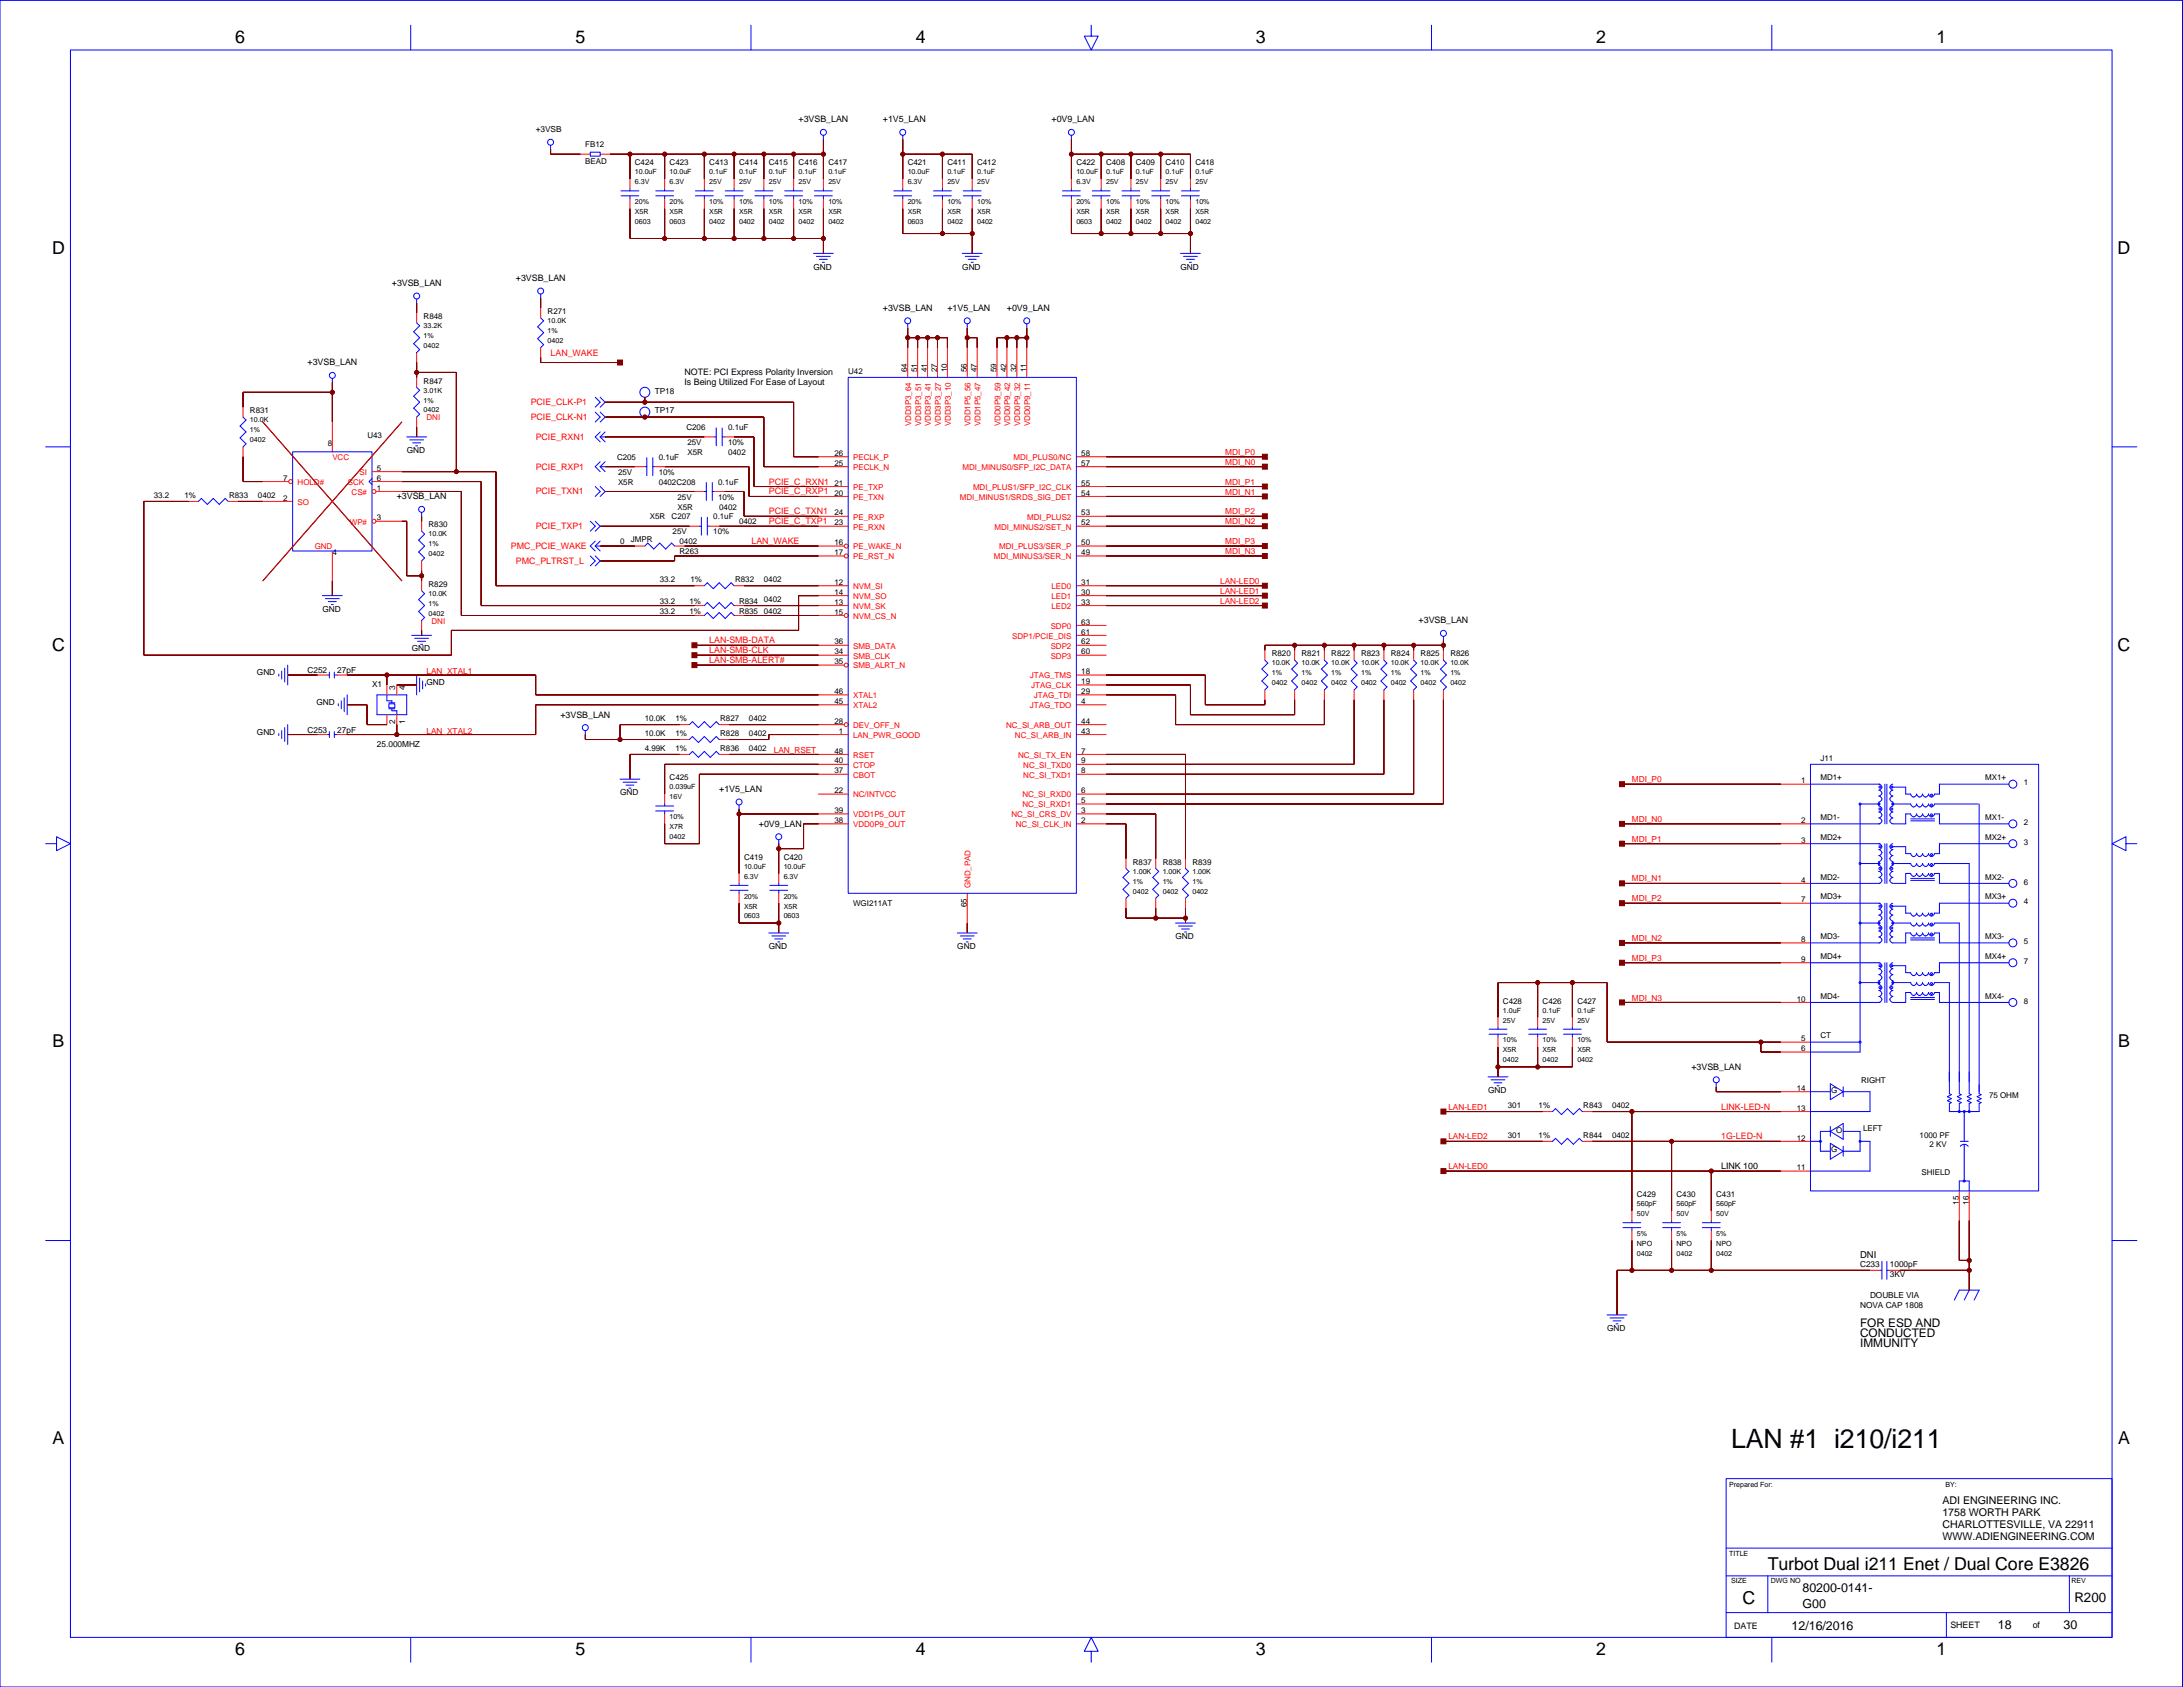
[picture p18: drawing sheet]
<svg xmlns="http://www.w3.org/2000/svg" width="559mm" height="432mm" viewBox="0 0 559 432" stroke-linecap="round" stroke-linejoin="round" font-family="sans-serif">
<defs><g id="words">
<text font-size="6.8" x="443.1" y="370.6">LAN #1 i210/i211</text>
<g font-size="4.6">
<text x="60.2" y="11.1">6</text>
<text x="147.3" y="11.1">5</text>
<text x="234.4" y="11.1">4</text>
<text x="321.5" y="11.1">3</text>
<text x="408.6" y="11.1">2</text>
<text x="495.7" y="11.1">1</text>
<text x="13.4" y="64.9">D</text>
<text x="542.1" y="64.9">D</text>
<text x="13.4" y="166.5">C</text>
<text x="542.1" y="166.5">C</text>
<text x="13.5" y="268.1">B</text>
<text x="542.2" y="268.1">B</text>
<text x="13.5" y="369.7">A</text>
<text x="542.2" y="369.7">A</text>
<text x="452.5" y="401.8">Turbot Dual i211 Enet / Dual Core E3826</text>
<text x="446.1" y="410.6">C</text>
<text x="60.2" y="423.5">6</text>
<text x="147.3" y="423.5">5</text>
<text x="234.4" y="423.5">4</text>
<text x="321.5" y="423.5">3</text>
<text x="408.6" y="423.5">2</text>
<text x="495.7" y="423.5">1</text>
</g>
<text font-size="3.4" x="531" y="410">R200</text>
<g font-size="3.2">
<text x="461.4" y="407.5">80200-0141-</text>
<text x="461.4" y="411.5">G00</text>
<text x="458.6" y="417.1">12/16/2016</text>
<text x="511.4" y="416.9">18</text>
<text x="528.2" y="417">30</text>
</g>
<g font-size="3">
<text x="476.1" y="339.7">FOR ESD AND</text>
<text x="476.1" y="344.8">IMMUNITY</text>
<text x="476.1" y="342.2">CONDUCTED</text>
</g>
<g font-size="2.7">
<text x="497.2" y="385">ADI ENGINEERING INC.</text>
<text x="497.2" y="388">1758 WORTH PARK</text>
<text x="497.2" y="391.1">CHARLOTTESVILLE, VA 22911</text>
<text x="497.2" y="394.1">WWW.ADIENGINEERING.COM</text>
</g>
<text font-size="2.4" x="476.1" y="321.9">DNI</text>
<g font-size="2.3">
<text x="204.4" y="31.3">+3VSB_LAN</text>
<text x="226" y="31.3">+1V5_LAN</text>
<text x="269.2" y="31.3">+0V9_LAN</text>
<text x="132" y="72">+3VSB_LAN</text>
<text x="100.3" y="73.2">+3VSB_LAN</text>
<text x="226" y="79.6">+3VSB_LAN</text>
<text x="242.5" y="79.6">+1V5_LAN</text>
<text x="257.8" y="79.6">+0V9_LAN</text>
<text x="78.7" y="93.5">+3VSB_LAN</text>
<text x="175.2" y="96.1">NOTE: PCI Express Polarity Inversion</text>
<text x="175.2" y="98.6">Is Being Utilized For Ease of Layout</text>
<text x="101.6" y="127.8">+3VSB_LAN</text>
<text x="363.1" y="159.6">+3VSB_LAN</text>
<text x="143.5" y="183.7">+3VSB_LAN</text>
<text x="184.1" y="202.7">+1V5_LAN</text>
<text x="194.3" y="211.6">+0V9_LAN</text>
<text x="433" y="273.8">+3VSB_LAN</text>
<text x="440.6" y="299.2">LINK 100</text>
<text x="443.9" y="417.1">DATE</text>
<text x="499.3" y="416.8">SHEET</text>
<text x="520.3" y="416.8">of</text>
</g>
<g font-size="2.3" fill="#f00">
<text x="140.9" y="91">LAN_WAKE</text>
<text x="135.9" y="107.5">PCIE_CLK-N1</text>
<text x="135.9" y="103.7">PCIE_CLK-P1</text>
<text x="137.1" y="112.6">PCIE_RXN1</text>
<text x="137.1" y="120.2">PCIE_RXP1</text>
<text x="196.8" y="124">PCIE_C_RXN1</text>
<text x="137.1" y="126.6">PCIE_TXN1</text>
<text x="196.8" y="131.6">PCIE_C_TXN1</text>
<text x="196.8" y="126.6">PCIE_C_RXP1</text>
<text x="137.1" y="135.4">PCIE_TXP1</text>
<text x="196.8" y="134.2">PCIE_C_TXP1</text>
<text x="130.8" y="140.5">PMC_PCIE_WAKE</text>
<text x="192.4" y="139.2">LAN_WAKE</text>
<text x="132" y="144.3">PMC_PLTRST_L</text>
<text x="181.6" y="164.6">LAN-SMB-DATA</text>
<text x="181.6" y="167.2">LAN-SMB-CLK</text>
<text x="181.6" y="169.7">LAN-SMB-ALERT#</text>
<text x="440.6" y="284">LINK-LED-N</text>
<text x="440.6" y="291.6">1G-LED-N</text>
</g>
<g font-size="2.1">
<text x="137.1" y="33.9">+3VSB</text>
<text x="208.2" y="69">GND</text>
<text x="246.3" y="69">GND</text>
<text x="302.2" y="69">GND</text>
<text x="167.6" y="100.7">TP18</text>
<text x="167.6" y="105.8">TP17</text>
<text x="104.1" y="116">GND</text>
<text x="82.5" y="156.6">GND</text>
<text x="105.4" y="166.8">GND</text>
<text x="65.8" y="172.8">GND</text>
<text x="78.7" y="172.3">C252</text>
<text x="86.3" y="172.3">27pF</text>
<text x="95.2" y="176">X1</text>
<text x="101.2" y="176.6" transform="rotate(-90 101.2 176.6)">3</text>
<text x="103.7" y="176.6" transform="rotate(-90 103.7 176.6)">4</text>
<text x="109.2" y="175.4">GND</text>
<text x="81" y="180.5">GND</text>
<text x="101.2" y="185.4" transform="rotate(-90 101.2 185.4)">2</text>
<text x="103.7" y="185.4" transform="rotate(-90 103.7 185.4)">1</text>
<text x="65.8" y="188.1">GND</text>
<text x="78.7" y="187.5">C253</text>
<text x="86.3" y="187.5">27pF</text>
<text x="96.5" y="191.2">25.000MHZ</text>
<text x="158.7" y="203.6">GND</text>
<text x="196.8" y="242.9">GND</text>
<text x="245.1" y="242.9">GND</text>
<text x="300.9" y="240.4">GND</text>
<text x="380.9" y="279.8">GND</text>
<text x="476.1" y="324.2">C233</text>
<text x="483.8" y="324.2">1000pF</text>
<text x="483.8" y="326.7">3KV</text>
<text x="476.1" y="334.8">NOVA CAP 1808</text>
<text x="478.7" y="332.3">DOUBLE VIA</text>
<text x="411.4" y="340.7">GND</text>
</g>
<g font-size="2.1" fill="#f00">
<text x="313.6" y="119">MDI_N0</text>
<text x="313.6" y="116.4">MDI_P0</text>
<text x="313.6" y="124">MDI_P1</text>
<text x="313.6" y="126.6">MDI_N1</text>
<text x="313.6" y="131.7">MDI_P2</text>
<text x="313.6" y="134.2">MDI_N2</text>
<text x="313.6" y="141.8">MDI_N3</text>
<text x="313.6" y="139.3">MDI_P3</text>
<text x="312.3" y="149.4">LAN-LED0</text>
<text x="312.3" y="154.5">LAN-LED2</text>
<text x="312.3" y="152">LAN-LED1</text>
<text x="109.2" y="172.6">LAN_XTAL1</text>
<text x="109.2" y="187.8">LAN_XTAL2</text>
<text x="198.1" y="192.6">LAN_RSET</text>
<text x="417.7" y="200.2">MDI_P0</text>
<text x="417.7" y="210.4">MDI_N0</text>
<text x="417.7" y="215.5">MDI_P1</text>
<text x="417.7" y="225.6">MDI_N1</text>
<text x="417.7" y="230.7">MDI_P2</text>
<text x="417.7" y="245.9">MDI_P3</text>
<text x="417.7" y="240.9">MDI_N2</text>
<text x="417.7" y="256.1">MDI_N3</text>
<text x="370.8" y="284">LAN-LED1</text>
<text x="370.8" y="291.6">LAN-LED2</text>
<text x="370.8" y="299.3">LAN-LED0</text>
</g>
<g font-size="2">
<text x="149.8" y="37.7">FB12</text>
<text x="149.8" y="42">BEAD</text>
<text x="162.5" y="42.3">C424</text>
<text x="171.4" y="42.3">C423</text>
<text x="181.6" y="42.3">C413</text>
<text x="189.2" y="42.3">C414</text>
<text x="196.8" y="42.3">C415</text>
<text x="204.4" y="42.3">C416</text>
<text x="212" y="42.3">C417</text>
<text x="232.4" y="42.3">C421</text>
<text x="242.5" y="42.3">C411</text>
<text x="250.1" y="42.3">C412</text>
<text x="275.5" y="42.3">C422</text>
<text x="283.1" y="42.3">C408</text>
<text x="290.8" y="42.3">C409</text>
<text x="298.4" y="42.3">C410</text>
<text x="306" y="42.3">C418</text>
<text x="108.4" y="81.7">R848</text>
<text x="140.2" y="80.4">R271</text>
<text x="217.1" y="95.6">U42</text>
<text x="232.3" y="95.3" transform="rotate(-90 232.3 95.3)">64</text>
<text x="234.8" y="95.3" transform="rotate(-90 234.8 95.3)">51</text>
<text x="237.3" y="95.3" transform="rotate(-90 237.3 95.3)">41</text>
<text x="239.9" y="95.3" transform="rotate(-90 239.9 95.3)">27</text>
<text x="242.4" y="95.3" transform="rotate(-90 242.4 95.3)">10</text>
<text x="247.5" y="95.3" transform="rotate(-90 247.5 95.3)">56</text>
<text x="250" y="95.3" transform="rotate(-90 250 95.3)">47</text>
<text x="255.1" y="95.3" transform="rotate(-90 255.1 95.3)">59</text>
<text x="257.7" y="95.3" transform="rotate(-90 257.7 95.3)">42</text>
<text x="260.2" y="95.3" transform="rotate(-90 260.2 95.3)">32</text>
<text x="262.7" y="95.3" transform="rotate(-90 262.7 95.3)">11</text>
<text x="108.4" y="98.2">R847</text>
<text x="64" y="105.8">R831</text>
<text x="94" y="112.1">U43</text>
<text x="175.7" y="110.1">C206</text>
<text x="176" y="113.9">25V</text>
<text x="186.4" y="110.1">0.1uF</text>
<text x="186.4" y="113.9">10%</text>
<text x="83.9" y="114.2">8</text>
<text x="158" y="117.7">C205</text>
<text x="168.6" y="117.7">0.1uF</text>
<text x="176" y="116.4">X5R</text>
<text x="186.4" y="116.4">0402</text>
<text x="213.6" y="119.2">25</text>
<text x="213.6" y="116.7">26</text>
<text x="276.8" y="119.2">57</text>
<text x="276.8" y="116.7">58</text>
<text x="72.5" y="123">7</text>
<text x="96.5" y="125.6">1</text>
<text x="96.5" y="123">6</text>
<text x="96.5" y="120.5">5</text>
<text x="158.2" y="121.5">25V</text>
<text x="158.2" y="124.1">X5R</text>
<text x="168.6" y="124.1">0402C208</text>
<text x="168.6" y="121.5">10%</text>
<text x="183.9" y="124.1">0.1uF</text>
<text x="213.6" y="124.3">21</text>
<text x="276.8" y="124.3">55</text>
<text x="39.4" y="127.4">33.2</text>
<text x="47.2" y="127.4">1%</text>
<text x="58.7" y="127.4">R833</text>
<text x="66" y="127.4">0402</text>
<text x="72.5" y="128.1">2</text>
<text x="173.4" y="127.9">25V</text>
<text x="173.4" y="130.4">X5R</text>
<text x="183.9" y="127.9">10%</text>
<text x="184.1" y="130.4">0402</text>
<text x="213.6" y="131.9">24</text>
<text x="213.6" y="126.9">20</text>
<text x="276.8" y="131.9">53</text>
<text x="276.8" y="126.9">54</text>
<text x="96.5" y="133.2">3</text>
<text x="109.7" y="135">R830</text>
<text x="166.3" y="133">X5R</text>
<text x="171.9" y="133">C207</text>
<text x="172.2" y="136.8">25V</text>
<text x="182.6" y="133">0.1uF</text>
<text x="182.6" y="136.8">10%</text>
<text x="189.2" y="134.2">0402</text>
<text x="213.6" y="134.5">23</text>
<text x="276.8" y="134.5">52</text>
<text x="85.1" y="142.1">4</text>
<text x="158.7" y="139.3">0</text>
<text x="161.5" y="138.8">JMPR</text>
<text x="174" y="141.8">R263</text>
<text x="174" y="139.3">0402</text>
<text x="213.6" y="142.1">17</text>
<text x="213.6" y="139.6">16</text>
<text x="276.8" y="142.1">49</text>
<text x="276.8" y="139.6">50</text>
<text x="168.9" y="149">33.2</text>
<text x="176.7" y="149">1%</text>
<text x="188.2" y="149">R832</text>
<text x="195.5" y="149">0402</text>
<text x="213.6" y="149.7">12</text>
<text x="276.8" y="149.7">31</text>
<text x="109.7" y="150.2">R829</text>
<text x="168.9" y="154.5">33.2</text>
<text x="176.5" y="154.5">1%</text>
<text x="189.2" y="154.5">R834</text>
<text x="195.5" y="154">0402</text>
<text x="213.6" y="154.8">13</text>
<text x="213.6" y="152.3">14</text>
<text x="276.8" y="154.8">33</text>
<text x="276.8" y="152.3">30</text>
<text x="168.9" y="157.1">33.2</text>
<text x="176.5" y="157.1">1%</text>
<text x="189.2" y="157.1">R835</text>
<text x="195.5" y="157.1">0402</text>
<text x="213.6" y="157.3">15</text>
<text x="276.8" y="159.9">63</text>
<text x="213.6" y="167.5">34</text>
<text x="213.6" y="164.9">36</text>
<text x="276.8" y="167.5">60</text>
<text x="276.8" y="164.9">62</text>
<text x="276.8" y="162.4">61</text>
<text x="325.6" y="168">R820</text>
<text x="333.2" y="168">R821</text>
<text x="340.8" y="168">R822</text>
<text x="348.4" y="168">R823</text>
<text x="356" y="168">R824</text>
<text x="363.6" y="168">R825</text>
<text x="371.3" y="168">R826</text>
<text x="213.6" y="170">35</text>
<text x="276.8" y="172.6">18</text>
<text x="213.6" y="177.6">46</text>
<text x="276.8" y="175.1">19</text>
<text x="276.8" y="177.6">29</text>
<text x="165.1" y="184.5">10.0K</text>
<text x="172.9" y="184.5">1%</text>
<text x="184.4" y="184.5">R827</text>
<text x="191.7" y="184.5">0402</text>
<text x="213.6" y="185.3">28</text>
<text x="213.6" y="180.2">45</text>
<text x="276.8" y="180.2">4</text>
<text x="276.8" y="185.3">44</text>
<text x="165.1" y="188.3">10.0K</text>
<text x="172.9" y="188.3">1%</text>
<text x="184.4" y="188.3">R828</text>
<text x="191.7" y="188.3">0402</text>
<text x="214.7" y="187.8">1</text>
<text x="276.8" y="187.8">43</text>
<text x="165.1" y="192.1">4.99K</text>
<text x="172.9" y="192.1">1%</text>
<text x="184.4" y="192.1">R836</text>
<text x="191.7" y="192.1">0402</text>
<text x="213.6" y="195.4">40</text>
<text x="213.6" y="198">37</text>
<text x="213.6" y="192.9">48</text>
<text x="276.8" y="198">8</text>
<text x="276.8" y="195.4">9</text>
<text x="276.8" y="192.9">7</text>
<text x="466" y="194.7">J11</text>
<text x="171.4" y="199.7">C425</text>
<text x="213.6" y="203">22</text>
<text x="276.8" y="203">6</text>
<text x="461" y="200.5">1</text>
<text x="466" y="199.7">MD1+</text>
<text x="508.1" y="199.7">MX1+</text>
<text x="518" y="201">1</text>
<text x="213.6" y="208.1">39</text>
<text x="276.8" y="205.6">5</text>
<text x="276.8" y="208.1">3</text>
<text x="466" y="209.9">MD1-</text>
<text x="508.1" y="209.9">MX1-</text>
<text x="213.6" y="210.7">38</text>
<text x="276.8" y="210.7">2</text>
<text x="461" y="215.7">3</text>
<text x="461" y="210.7">2</text>
<text x="466" y="215">MD2+</text>
<text x="508.1" y="215">MX2+</text>
<text x="518" y="211.2">2</text>
<text x="190.5" y="220.1">C419</text>
<text x="200.6" y="220.1">C420</text>
<text x="290" y="221.3">R837</text>
<text x="297.6" y="221.3">R838</text>
<text x="305.2" y="221.3">R839</text>
<text x="518" y="216.2">3</text>
<text x="461" y="225.9">4</text>
<text x="466" y="225.1">MD2-</text>
<text x="508.1" y="225.1">MX2-</text>
<text x="518" y="226.4">6</text>
<text x="218.4" y="232">WGI211AT</text>
<text x="247.5" y="232.2" transform="rotate(-90 247.5 232.2)">65</text>
<text x="461" y="231">7</text>
<text x="466" y="230.2">MD3+</text>
<text x="508.1" y="230.2">MX3+</text>
<text x="518" y="231.5">4</text>
<text x="461" y="241.1">8</text>
<text x="466" y="240.4">MD3-</text>
<text x="466" y="245.4">MD4+</text>
<text x="508.1" y="240.4">MX3-</text>
<text x="508.1" y="245.4">MX4+</text>
<text x="518" y="241.6">5</text>
<text x="461" y="246.2">9</text>
<text x="518" y="246.7">7</text>
<text x="384.7" y="256.9">C428</text>
<text x="394.9" y="256.9">C426</text>
<text x="403.8" y="256.9">C427</text>
<text x="459.9" y="256.4">10</text>
<text x="466" y="255.6">MD4-</text>
<text x="508.1" y="255.6">MX4-</text>
<text x="518" y="256.9">8</text>
<text x="461" y="269.1">6</text>
<text x="461" y="266.5">5</text>
<text x="466" y="265.8">CT</text>
<text x="459.9" y="279.2">14</text>
<text x="468.8" y="279.7">G</text>
<text x="476.4" y="277.2">RIGHT</text>
<text x="509.2" y="281">75 OHM</text>
<text x="386" y="283.5">301</text>
<text x="393.9" y="283.5">1%</text>
<text x="405.3" y="283.5">R843</text>
<text x="412.7" y="283.5">0402</text>
<text x="459.9" y="284.3">13</text>
<text x="386" y="291.2">301</text>
<text x="393.9" y="291.2">1%</text>
<text x="405.3" y="291.2">R844</text>
<text x="412.7" y="291.2">0402</text>
<text x="459.9" y="291.9">12</text>
<text x="470" y="289.9">O</text>
<text x="476.9" y="289.4">LEFT</text>
<text x="491.4" y="291.2">1000 PF</text>
<text x="493.9" y="293.7">2 KV</text>
<text x="459.9" y="299.5">11</text>
<text x="468.8" y="295">G</text>
<text x="491.9" y="300.8">SHIELD</text>
<text x="419" y="306.4">C429</text>
<text x="429.2" y="306.4">C430</text>
<text x="439.3" y="306.4">C431</text>
<text x="501.4" y="308.4" transform="rotate(-90 501.4 308.4)">15</text>
<text x="504" y="308.4" transform="rotate(-90 504 308.4)">16</text>
</g>
<g font-size="2" fill="#f00">
<text x="109.2" y="107.6">DNI</text>
<text x="233.2" y="109.2" transform="rotate(-90 233.2 109.2)">VDD3P3_64</text>
<text x="235.8" y="109.2" transform="rotate(-90 235.8 109.2)">VDD3P3_51</text>
<text x="238.3" y="109.2" transform="rotate(-90 238.3 109.2)">VDD3P3_41</text>
<text x="240.8" y="109.2" transform="rotate(-90 240.8 109.2)">VDD3P3_27</text>
<text x="243.4" y="109.2" transform="rotate(-90 243.4 109.2)">VDD3P3_10</text>
<text x="248.5" y="109.2" transform="rotate(-90 248.5 109.2)">VDD1P5_56</text>
<text x="251" y="109.2" transform="rotate(-90 251 109.2)">VDD1P5_47</text>
<text x="256.1" y="109.2" transform="rotate(-90 256.1 109.2)">VDD0P9_59</text>
<text x="258.6" y="109.2" transform="rotate(-90 258.6 109.2)">VDD0P9_42</text>
<text x="261.2" y="109.2" transform="rotate(-90 261.2 109.2)">VDD0P9_32</text>
<text x="263.7" y="109.2" transform="rotate(-90 263.7 109.2)">VDD0P9_11</text>
<text x="85.1" y="117.8">VCC</text>
<text x="218.4" y="117.8">PECLK_P</text>
<text x="259.5" y="117.8">MDI_PLUS0/NC</text>
<text x="76.2" y="124.1">HOLD#</text>
<text x="89" y="124.1">SCK</text>
<text x="92" y="121.6">SI</text>
<text x="218.4" y="120.3">PECLK_N</text>
<text x="218.4" y="125.4">PE_TXP</text>
<text x="246.4" y="120.3">MDI_MINUS0/SFP_I2C_DATA</text>
<text x="249.1" y="125.4">MDI_PLUS1/SFP_I2C_CLK</text>
<text x="76.2" y="129.2">SO</text>
<text x="90" y="126.7">CS#</text>
<text x="218.4" y="127.9">PE_TXN</text>
<text x="245.7" y="127.9">MDI_MINUS1/SRDS_SIG_DET</text>
<text x="89.6" y="134.3">WP#</text>
<text x="218.4" y="133">PE_RXP</text>
<text x="218.4" y="135.6">PE_RXN</text>
<text x="254.6" y="135.6">MDI_MINUS2/SET_N</text>
<text x="263" y="133">MDI_PLUS2</text>
<text x="80.6" y="140.6">GND</text>
<text x="218.4" y="140.6">PE_WAKE_N</text>
<text x="218.4" y="143.2">PE_RST_N</text>
<text x="254.4" y="143.2">MDI_MINUS3/SER_N</text>
<text x="255.7" y="140.6">MDI_PLUS3/SER_P</text>
<text x="218.4" y="150.8">NVM_SI</text>
<text x="218.4" y="153.3">NVM_SO</text>
<text x="218.4" y="155.9">NVM_SK</text>
<text x="269.2" y="150.8">LED0</text>
<text x="269.2" y="153.3">LED1</text>
<text x="269.2" y="155.9">LED2</text>
<text x="110.5" y="159.6">DNI</text>
<text x="218.4" y="158.4">NVM_CS_N</text>
<text x="269" y="160.9">SDP0</text>
<text x="218.4" y="166">SMB_DATA</text>
<text x="259.1" y="163.5">SDP1/PCIE_DIS</text>
<text x="269" y="166">SDP2</text>
<text x="218.4" y="168.6">SMB_CLK</text>
<text x="218.4" y="171.1">SMB_ALRT_N</text>
<text x="263.6" y="173.6">JTAG_TMS</text>
<text x="269" y="168.6">SDP3</text>
<text x="218.4" y="178.7">XTAL1</text>
<text x="264" y="176.2">JTAG_CLK</text>
<text x="264.7" y="178.7">JTAG_TDI</text>
<text x="218.4" y="181.3">XTAL2</text>
<text x="263.6" y="181.3">JTAG_TDO</text>
<text x="218.4" y="186.3">DEV_OFF_N</text>
<text x="218.4" y="188.9">LAN_PWR_GOOD</text>
<text x="257.5" y="186.3">NC_SI_ARB_OUT</text>
<text x="259.8" y="188.9">NC_SI_ARB_IN</text>
<text x="218.4" y="194">RSET</text>
<text x="218.4" y="196.5">CTOP</text>
<text x="260.6" y="194">NC_SI_TX_EN</text>
<text x="262" y="196.5">NC_SI_TXD0</text>
<text x="218.4" y="199">CBOT</text>
<text x="262" y="199">NC_SI_TXD1</text>
<text x="218.4" y="204.1">NC/INTVCC</text>
<text x="218.4" y="209.2">VDD1P5_OUT</text>
<text x="258.9" y="209.2">NC_SI_CRS_DV</text>
<text x="261.7" y="204.1">NC_SI_RXD0</text>
<text x="261.7" y="206.7">NC_SI_RXD1</text>
<text x="218.4" y="211.7">VDD0P9_OUT</text>
<text x="260" y="211.7">NC_SI_CLK_IN</text>
<text x="248.5" y="227.4" transform="rotate(-90 248.5 227.4)">GND_PAD</text>
</g>
<g font-size="1.8">
<text x="162.5" y="47.2">6.3V</text>
<text x="162.5" y="44.6">10.0uF</text>
<text x="171.4" y="44.6">10.0uF</text>
<text x="171.4" y="47.2">6.3V</text>
<text x="181.6" y="44.6">0.1uF</text>
<text x="181.6" y="47.2">25V</text>
<text x="189.2" y="47.2">25V</text>
<text x="189.2" y="44.6">0.1uF</text>
<text x="196.8" y="44.6">0.1uF</text>
<text x="196.8" y="47.2">25V</text>
<text x="204.4" y="47.2">25V</text>
<text x="204.4" y="44.6">0.1uF</text>
<text x="212" y="44.6">0.1uF</text>
<text x="212" y="47.2">25V</text>
<text x="232.4" y="47.2">6.3V</text>
<text x="232.4" y="44.6">10.0uF</text>
<text x="242.5" y="47.2">25V</text>
<text x="242.5" y="44.6">0.1uF</text>
<text x="250.1" y="44.6">0.1uF</text>
<text x="250.1" y="47.2">25V</text>
<text x="275.5" y="44.6">10.0uF</text>
<text x="275.5" y="47.2">6.3V</text>
<text x="283.1" y="44.6">0.1uF</text>
<text x="283.1" y="47.2">25V</text>
<text x="290.8" y="47.2">25V</text>
<text x="290.8" y="44.6">0.1uF</text>
<text x="298.4" y="44.6">0.1uF</text>
<text x="298.4" y="47.2">25V</text>
<text x="306" y="47.2">25V</text>
<text x="306" y="44.6">0.1uF</text>
<text x="162.5" y="52.3">20%</text>
<text x="171.4" y="52.3">20%</text>
<text x="181.6" y="52.3">10%</text>
<text x="189.2" y="52.3">10%</text>
<text x="196.8" y="52.3">10%</text>
<text x="204.4" y="52.3">10%</text>
<text x="212" y="52.3">10%</text>
<text x="232.4" y="52.3">20%</text>
<text x="242.5" y="52.3">10%</text>
<text x="250.1" y="52.3">10%</text>
<text x="275.5" y="52.3">20%</text>
<text x="283.1" y="52.3">10%</text>
<text x="290.8" y="52.3">10%</text>
<text x="298.4" y="52.3">10%</text>
<text x="306" y="52.3">10%</text>
<text x="162.5" y="54.8">X5R</text>
<text x="162.5" y="57.3">0603</text>
<text x="171.4" y="57.3">0603</text>
<text x="171.4" y="54.8">X5R</text>
<text x="181.6" y="57.3">0402</text>
<text x="181.6" y="54.8">X5R</text>
<text x="189.2" y="54.8">X5R</text>
<text x="189.2" y="57.3">0402</text>
<text x="196.8" y="57.3">0402</text>
<text x="196.8" y="54.8">X5R</text>
<text x="204.4" y="54.8">X5R</text>
<text x="204.4" y="57.3">0402</text>
<text x="212" y="57.3">0402</text>
<text x="212" y="54.8">X5R</text>
<text x="232.4" y="54.8">X5R</text>
<text x="232.4" y="57.3">0603</text>
<text x="242.5" y="54.8">X5R</text>
<text x="242.5" y="57.3">0402</text>
<text x="250.1" y="57.3">0402</text>
<text x="250.1" y="54.8">X5R</text>
<text x="275.5" y="57.3">0603</text>
<text x="275.5" y="54.8">X5R</text>
<text x="283.1" y="57.3">0402</text>
<text x="283.1" y="54.8">X5R</text>
<text x="290.8" y="54.8">X5R</text>
<text x="290.8" y="57.3">0402</text>
<text x="298.4" y="57.3">0402</text>
<text x="298.4" y="54.8">X5R</text>
<text x="306" y="54.8">X5R</text>
<text x="306" y="57.3">0402</text>
<text x="108.4" y="84">33.2K</text>
<text x="140.2" y="82.7">10.0K</text>
<text x="108.4" y="89.1">0402</text>
<text x="108.4" y="86.5">1%</text>
<text x="140.2" y="87.8">0402</text>
<text x="140.2" y="85.3">1%</text>
<text x="108.4" y="100.5">3.01K</text>
<text x="108.4" y="105.6">0402</text>
<text x="108.4" y="103">1%</text>
<text x="64" y="110.7">1%</text>
<text x="64" y="113.2">0402</text>
<text x="64" y="108.1">10.0K</text>
<text x="109.7" y="137.3">10.0K</text>
<text x="109.7" y="142.4">0402</text>
<text x="109.7" y="139.9">1%</text>
<text x="109.7" y="155.1">1%</text>
<text x="109.7" y="152.6">10.0K</text>
<text x="109.7" y="157.6">0402</text>
<text x="325.6" y="170.3">10.0K</text>
<text x="325.6" y="172.9">1%</text>
<text x="333.2" y="172.9">1%</text>
<text x="333.2" y="170.3">10.0K</text>
<text x="340.8" y="170.3">10.0K</text>
<text x="340.8" y="172.9">1%</text>
<text x="348.4" y="172.9">1%</text>
<text x="348.4" y="170.3">10.0K</text>
<text x="356" y="172.9">1%</text>
<text x="356" y="170.3">10.0K</text>
<text x="363.6" y="170.3">10.0K</text>
<text x="363.6" y="172.9">1%</text>
<text x="371.3" y="172.9">1%</text>
<text x="371.3" y="170.3">10.0K</text>
<text x="325.6" y="175.4">0402</text>
<text x="333.2" y="175.4">0402</text>
<text x="340.8" y="175.4">0402</text>
<text x="348.4" y="175.4">0402</text>
<text x="356" y="175.4">0402</text>
<text x="363.6" y="175.4">0402</text>
<text x="371.3" y="175.4">0402</text>
<text x="171.4" y="202.1">0.039uF</text>
<text x="171.4" y="204.6">16V</text>
<text x="171.4" y="209.7">10%</text>
<text x="171.4" y="214.8">0402</text>
<text x="171.4" y="212.2">X7R</text>
<text x="190.5" y="222.4">10.0uF</text>
<text x="190.5" y="224.9">6.3V</text>
<text x="200.6" y="222.4">10.0uF</text>
<text x="200.6" y="224.9">6.3V</text>
<text x="290" y="223.7">1.00K</text>
<text x="290" y="226.2">1%</text>
<text x="297.6" y="226.2">1%</text>
<text x="297.6" y="223.7">1.00K</text>
<text x="305.2" y="223.7">1.00K</text>
<text x="305.2" y="226.2">1%</text>
<text x="190.5" y="230">20%</text>
<text x="190.5" y="232.5">X5R</text>
<text x="200.6" y="230">20%</text>
<text x="200.6" y="232.5">X5R</text>
<text x="290" y="228.7">0402</text>
<text x="297.6" y="228.7">0402</text>
<text x="305.2" y="228.7">0402</text>
<text x="190.5" y="235.1">0603</text>
<text x="200.6" y="235.1">0603</text>
<text x="384.7" y="259.2">1.0uF</text>
<text x="384.7" y="261.8">25V</text>
<text x="394.9" y="259.2">0.1uF</text>
<text x="394.9" y="261.8">25V</text>
<text x="403.8" y="259.2">0.1uF</text>
<text x="403.8" y="261.8">25V</text>
<text x="384.7" y="266.8">10%</text>
<text x="384.7" y="269.4">X5R</text>
<text x="394.9" y="266.8">10%</text>
<text x="394.9" y="269.4">X5R</text>
<text x="403.8" y="266.8">10%</text>
<text x="403.8" y="269.4">X5R</text>
<text x="384.7" y="271.9">0402</text>
<text x="394.9" y="271.9">0402</text>
<text x="403.8" y="271.9">0402</text>
<text x="419" y="308.7">560pF</text>
<text x="419" y="311.3">50V</text>
<text x="429.2" y="308.7">560pF</text>
<text x="429.2" y="311.3">50V</text>
<text x="439.3" y="308.7">560pF</text>
<text x="439.3" y="311.3">50V</text>
<text x="419" y="316.4">5%</text>
<text x="429.2" y="316.4">5%</text>
<text x="439.3" y="316.4">5%</text>
<text x="419" y="321.4">0402</text>
<text x="419" y="318.9">NPO</text>
<text x="429.2" y="321.4">0402</text>
<text x="429.2" y="318.9">NPO</text>
<text x="439.3" y="321.4">0402</text>
<text x="439.3" y="318.9">NPO</text>
<text x="442.6" y="380.6">Prepared For:</text>
<text x="498" y="380.6">BY:</text>
<text x="442.6" y="398.4">TITLE</text>
<text x="443.1" y="405.2">SIZE</text>
<text x="453.3" y="405.2">DWG NO</text>
<text x="530.2" y="405.2">REV</text>
</g>
</g></defs>
<g fill="none" stroke="#00f" stroke-width=".26">
<path d="M0 .1h558.7v431.7h-558.7zM18 12.8h522.6v406.3h-522.6zM105.1 6.4v6.4M192.2 6.4v6.4M279.3 6.4v2.8h1.8l-1.8 3.6-1.7-3.6h1.7M366.4 6.4v6.4M453.5 6.4v6.4M140.9 37.2v1M151.1 39h2.5v1h-2.5zM210.8 34.6v1.1M231.1 34.6v1.1M274.3 34.6v1.1"/>
<path d="M159 50.1h4.5M159 48.9h4.5M161.3 48.3v.6M161.3 50.1v.8M167.9 50.1h4.5M167.9 48.9h4.5M170.1 48.3v.6M170.1 50.1v.8M178 50.1h4.6M178 48.9h4.6M180.3 48.3v.6M180.3 50.1v.8"/>
<path d="M185.6 50.1h4.6M185.6 48.9h4.6M187.9 48.3v.6M187.9 50.1v.8M193.2 50.1h4.6M193.2 48.9h4.6M195.5 48.3v.6M195.5 50.1v.8M200.9 50.1h4.5M200.9 48.9h4.5M203.2 48.3v.6M203.2 50.1v.8"/>
<path d="M208.5 50.1h4.6M208.5 48.9h4.6M210.8 48.3v.6M210.8 50.1v.8M228.8 50.1h4.6M228.8 48.9h4.6M231.1 48.3v.6M231.1 50.1v.8M239 50.1h4.5M239 48.9h4.5M241.2 48.3v.6M241.2 50.1v.8"/>
<path d="M246.6 50.1h4.5M246.6 48.9h4.5M248.9 48.3v.6M248.9 50.1v.8M272 50.1h4.5M272 48.9h4.5M274.3 48.3v.6M274.3 50.1v.8M279.6 50.1h4.6M279.6 48.9h4.6M281.9 48.3v.6M281.9 50.1v.8"/>
<path d="M287.2 50.1h4.6M287.2 48.9h4.6M289.5 48.3v.6M289.5 50.1v.8M294.8 50.1h4.6M294.8 48.9h4.6M297.1 48.3v.6M297.1 50.1v.8M302.4 50.1h4.6M302.4 48.9h4.6M304.7 48.3v.6M304.7 50.1v.8"/>
<path d="M106.7 76.5v1.1M138.4 75.3v1M208.2 64.9h5.1M209 65.6h3.5M209.8 66.4h2M210.5 67.1h.5M246.3 64.9h5.1M247.1 65.6h3.5M247.8 66.4h2.1M248.6 67.1h.5M302.2 64.9h5.1M303 65.6h3.5"/>
<path d="M303.7 66.4h2M304.5 67.1h.5M85.1 96.9v1M106.7 82.6l.7 .8-1.5 1.5 1.5 1.5-1.5 1.6 1.5 1.5-.7 .7M106.7 99.1l.7 .8-1.5 1.5 1.5 1.5-1.5 1.6 1.5 1.5-.7 .8M138.4 81.4l.8 .7-1.6 1.5 1.6 1.6-1.6 1.5 1.6 1.5-.8 .8M217.1 96.6h58.4v132h-58.4zM232.4 82.9v1M247.6 82.9v1M262.8 82.9v1M11.7 114.4h6.3M62.2 106.8l.8 .7-1.5 1.5 1.5 1.6-1.5 1.5 1.5 1.5-.8 .8"/>
<path d="M74.9 115.6h20.3v25.4h-20.3zM104.1 111.8h5.1M104.9 112.6h3.5M105.6 113.4h2.1M106.4 114.1h.5M152.4 101.7l1.2 1.2-1.2 1.3M152.4 105.5l1.2 1.3-1.2 1.2M153.6 101.7l1.3 1.2-1.3 1.3M153.6 105.5l1.3 1.3-1.3 1.2M153.6 111.8h1.3M153.6 119.5h1.3M153.6 119.5l1.3 1.2"/>
<path d="M153.6 118.2l-1.2 1.3 1.2 1.2M153.6 111.8l1.3 1.3M153.6 110.6l-1.2 1.2 1.2 1.3M154.9 118.2l-1.3 1.3M154.9 110.6l-1.3 1.2M165.1 119.5h.5M165.6 117.2v4.5M167.1 119.5h.5M167.1 117.2v4.5M182.8 111.8h.5M183.3 109.5v4.6M184.9 111.8h.5"/>
<path d="M184.9 109.5v4.6M540.6 114.4h6.4M50.8 128.3l.8-.7 1.5 1.5 1.5-1.5 1.5 1.5 1.5-1.5 .8 .7M95.2 122.5l-.7 .8 .7 .7M107.9 136l.8 .7-1.5 1.5 1.5 1.6-1.5 1.5 1.5 1.5-.8 .8M107.9 131.1v1M151.1 133.4l1.3 1.3-1.3 1.3M152.4 124.5l1.2 1.3-1.2 1.3M152.4 133.4l1.2 1.3-1.2 1.3M152.4 139.8h1.2M152.4 139.8l1.2 1.2M152.4 138.5l-1.3 1.3 1.3 1.2"/>
<path d="M153.6 124.5l1.3 1.3-1.3 1.3M153.6 138.5l-1.2 1.3M165.1 139.8l.7-.8 1.5 1.5 1.6-1.5 1.5 1.5 1.5-1.5 .8 .8M179 134.7h.5M179.5 132.4v4.6M180.3 125.8h.5M180.8 123.5v4.6M181.1 134.7h.5M181.1 132.4v4.6M182.3 125.8h.5M182.3 123.5v4.6M82.5 152.5h5.1"/>
<path d="M83.3 153.2h3.5M84.1 154h2M84.8 154.7h.5M107.9 151.2l.8 .8-1.5 1.5 1.5 1.5-1.5 1.5 1.5 1.6-.8 .7M151.1 142.3l1.3 1.3-1.3 1.2M152.4 142.3l1.2 1.3-1.2 1.2M180.3 149.9l.8-.7 1.5 1.5 1.5-1.5 1.5 1.5 1.6-1.5 .7 .7M180.3 155l.8-.8 1.5 1.6 1.5-1.6 1.5 1.6 1.6-1.6 .7 .8M180.3 157.5l.8-.7 1.5 1.5 1.5-1.5 1.5 1.5 1.6-1.5 .7 .7M71.4 172.5v.5M72.1 171.8v2M72.9 171v3.6"/>
<path d="M73.6 170.2v5.1M83.8 172.8h.5M84.3 172v1.5M85.6 172v1.5M85.6 172.8h.7M87.4 179.4v2M88.1 178.6v3.6M88.9 177.9v5M96.5 177.9h7.6v5h-7.6zM99 177.9v1.5h1.3v.5M99.5 179.9h1.6M105.4 162.6h5.1"/>
<path d="M106.1 163.4h3.6M106.7 172.8v5.1M106.9 164.1h2M107.4 173.5v3.6M107.7 164.9h.5M108.2 174.3v2M108.9 175.1v.5M323.8 169l.7 .7-1.5 1.6 1.5 1.5-1.5 1.5 1.5 1.5-.7 .8M331.4 169l.8 .7-1.6 1.6 1.6 1.5-1.6 1.5 1.6 1.5-.8 .8M339 169l.8 .7-1.5 1.6 1.5 1.5-1.5 1.5 1.5 1.5-.8 .8M346.6 169l.8 .7-1.5 1.6 1.5 1.5-1.5 1.5 1.5 1.5-.8 .8M354.2 169l.8 .7-1.5 1.6 1.5 1.5-1.5 1.5 1.5 1.5-.8 .8"/>
<path d="M361.9 169l.7 .7-1.5 1.6 1.5 1.5-1.5 1.5 1.5 1.5-.7 .8M369.5 169l.7 .7-1.5 1.6 1.5 1.5-1.5 1.5 1.5 1.5-.7 .8M369.5 162.9v1M71.4 187.8v.5M72.1 187v2M72.9 186.2v3.6M73.6 185.5v5.1M83.8 188h.5M84.3 187.3v1.5M85.6 187.3v1.5M85.6 188h.7M86.6 180.1v.6"/>
<path d="M99.5 180.1h1.6v1.1h-1.6zM99.5 181.4h1.6M100.3 181.4v.5h1.3v1M149.8 187v1M158.7 199.4h5.1M176.5 193.1l.8-.8 1.5 1.6 1.5-1.6 1.5 1.6 1.5-1.6 .8 .8M176.5 185.5l.8-.8 1.5 1.5 1.5-1.5 1.5 1.5 1.5-1.5 .8 .8M176.5 189.3l.8-.8 1.5 1.5 1.5-1.5 1.5 1.5 1.5-1.5 .8 .8M463.4 195.6h58.5v109.2h-58.5zM11.7 215.9h2.8v-1.7l3.5 1.7-3.5 1.8v-1.8M159.5 200.2h3.5M160.2 201h2.1"/>
<path d="M161 201.7h.5M167.9 207.6h4.5M167.9 206.3h4.5M170.1 205.8v.5M170.1 207.6v.7M189.2 206v1.1M199.3 214.9v1M463.4 200.7h17.8M463.4 210.9h17.8M463.4 215.9h17.8M481 200.7a.76 .76 0 0 1 .7 .8 .76 .76 0 0 1-.7 .7 .76 .76 0 0 1 .7 .8 .76 .76 0 0 1-.7 .8 .76 .76 0 0 1 .7 .7 .76 .76 0 0 1-.7 .8v1a.76 .76 0 0 1 .7 .8 .76 .76 0 0 1-.7 .7 .76 .76 0 0 1 .7 .8 .76 .76 0 0 1-.7 .7 .76 .76 0 0 1 .7 .8 .76 .76 0 0 1-.7 .8M481 215.9a.76 .76 0 0 1 .7 .8 .76 .76 0 0 1-.7 .8 .76 .76 0 0 1 .7 .7 .76 .76 0 0 1-.7 .8 .76 .76 0 0 1 .7 .8 .76 .76 0 0 1-.7 .7v1a.76 .76 0 0 1 .7 .8 .76 .76 0 0 1-.7 .8l.5 .2 .2 .5"/>
<path d="M481.2 205.8h-5.1v63.5h-12.7M482.5 200.7v10.2M482.5 215.9v10.2M483 200.7v10.2M483 215.9v10.2M484.5 205.8h4.6a.76 .76 0 0 0 .8 .8 .76 .76 0 0 0 .7-.8 .76 .76 0 0 0 .8 .8 .76 .76 0 0 0 .7-.8 .76 .76 0 0 0 .8 .8 .76 .76 0 0 0 .8-.8 .76 .76 0 0 0 .7 .8 .76 .76 0 0 0 .8-.8h11.2M484.5 200.7a.76 .76 0 0 0-.7 .8 .76 .76 0 0 0 .7 .7 .76 .76 0 0 0-.7 .8 .76 .76 0 0 0 .7 .8 .76 .76 0 0 0-.7 .7 .76 .76 0 0 0 .7 .8v1a.76 .76 0 0 0-.7 .8 .76 .76 0 0 0 .7 .7 .76 .76 0 0 0-.7 .8 .76 .76 0 0 0 .7 .7 .76 .76 0 0 0-.7 .8 .76 .76 0 0 0 .7 .8h3.3v-2.6h1.3a.76 .76 0 0 0 .8 .8 .76 .76 0 0 0 .7-.8 .76 .76 0 0 0 .8 .8 .76 .76 0 0 0 .7-.8 .76 .76 0 0 0 .8 .8 .76 .76 0 0 0 .8-.8 .76 .76 0 0 0 .7 .8 .76 .76 0 0 0 .8-.8h1.3v2.6h17.7M484.5 215.9a.76 .76 0 0 0-.7 .8 .76 .76 0 0 0 .7 .8 .76 .76 0 0 0-.7 .7 .76 .76 0 0 0 .7 .8 .76 .76 0 0 0-.7 .8 .76 .76 0 0 0 .7 .7v1a.76 .76 0 0 0-.7 .8 .76 .76 0 0 0 .7 .8l-.5 .2-.2 .5M489.1 210.1h6.1M489.1 209.6h6.1M506.6 205.8v74.1l.5 .3-1 .5 1 .5-1 .5 1 .5-.5 .3v2h-7.6v-2l.5-.3-1-.5 1-.5-1-.5 1-.5-.5-.3v-28.4h-3.8a.76 .76 0 0 1-.8 .8 .76 .76 0 0 1-.7-.8 .76 .76 0 0 1-.8 .8 .76 .76 0 0 1-.8-.8 .76 .76 0 0 1-.7 .8 .76 .76 0 0 1-.8-.8 .76 .76 0 0 1-.7 .8 .76 .76 0 0 1-.8-.8h-4.6M514.2 200.7h-17.7v2.6h-1.3a.76 .76 0 0 1-.8 .7 .76 .76 0 0 1-.7-.7 .76 .76 0 0 1-.8 .7 .76 .76 0 0 1-.8-.7 .76 .76 0 0 1-.7 .7 .76 .76 0 0 1-.8-.7 .76 .76 0 0 1-.7 .7 .76 .76 0 0 1-.8-.7h-1.3v-1.8h-3.5"/>
<path d="M514.2 215.9h-17.7v2.6h-1.3a.76 .76 0 0 1-.8 .8 .76 .76 0 0 1-.7-.8 .76 .76 0 0 1-.8 .8 .76 .76 0 0 1-.8-.8 .76 .76 0 0 1-.7 .8 .76 .76 0 0 1-.8-.8 .76 .76 0 0 1-.7 .8 .76 .76 0 0 1-.8-.8h-1.3v-1.8h-3.5M544.2 215.9v-1.7l-3.6 1.7 3.6 1.8v-1.8h2.8M186.9 227.9h4.6M186.9 226.6h4.6M189.2 226.1v.5M189.2 227.9v.7M196.8 238.8h5.1M197.1 227.9h4.5M197.1 226.6h4.5M197.6 239.6h3.5M199.3 226.1v.5M199.3 227.9v.7"/>
<path d="M245.1 238.8h5M245.8 239.6h3.6M288.2 222.3l.8 .8-1.5 1.5 1.5 1.5-1.5 1.5 1.5 1.6-.8 .7M295.8 222.3l.8 .8-1.5 1.5 1.5 1.5-1.5 1.5 1.5 1.6-.8 .7M300.9 236.3h5.1M301.7 237h3.5M302.4 237.8h2.1M303.2 238.6h.5M303.5 222.3l.7 .8-1.5 1.5 1.5 1.5-1.5 1.5 1.5 1.6-.7 .7M463.4 226.1h17.8M463.4 231.2h17.8M476.1 236.3h5.1"/>
<path d="M476.1 221h5.1M481 239.8a.76 .76 0 0 1 .7 .8 .76 .76 0 0 1-.7 .7M481 231.2l.5 .2 .2 .5M481.7 223.8l-.2 .5-.5 .3a.76 .76 0 0 1 .7 .7 .76 .76 0 0 1-.7 .8M481.7 231.9l-.2 .6-.5 .2a.76 .76 0 0 1 .7 .8 .76 .76 0 0 1-.7 .7 .76 .76 0 0 1 .7 .8 .76 .76 0 0 1-.7 .8v1a.76 .76 0 0 1 .7 .7 .76 .76 0 0 1-.7 .8 .76 .76 0 0 1 .7 .8 .76 .76 0 0 1-.7 .7M482.5 231.2v10.1M483 231.2v10.1M483.8 223.8l.2 .5 .5 .3a.76 .76 0 0 0-.7 .7 .76 .76 0 0 0 .7 .8h3.3v-2.5h1.3a.76 .76 0 0 0 .8 .7 .76 .76 0 0 0 .7-.7 .76 .76 0 0 0 .8 .7 .76 .76 0 0 0 .7-.7 .76 .76 0 0 0 .8 .7 .76 .76 0 0 0 .8-.7 .76 .76 0 0 0 .7 .7 .76 .76 0 0 0 .8-.7h1.3v2.5h17.7M483.8 231.9l.2 .6 .5 .2a.76 .76 0 0 0-.7 .8 .76 .76 0 0 0 .7 .7 .76 .76 0 0 0-.7 .8 .76 .76 0 0 0 .7 .8v1a.76 .76 0 0 0-.7 .7 .76 .76 0 0 0 .7 .8 .76 .76 0 0 0-.7 .8 .76 .76 0 0 0 .7 .7M484.5 221h4.6a.76 .76 0 0 0 .8 .8 .76 .76 0 0 0 .7-.8 .76 .76 0 0 0 .8 .8 .76 .76 0 0 0 .7-.8 .76 .76 0 0 0 .8 .8 .76 .76 0 0 0 .8-.8 .76 .76 0 0 0 .7 .8 .76 .76 0 0 0 .8-.8h8.9v58.9l.5 .3-1 .5 1 .5-1 .5 1 .5-.5 .3v2M484.5 236.3h4.6a.76 .76 0 0 0 .8 .7 .76 .76 0 0 0 .7-.7 .76 .76 0 0 0 .8 .7 .76 .76 0 0 0 .7-.7 .76 .76 0 0 0 .8 .7 .76 .76 0 0 0 .8-.7 .76 .76 0 0 0 .7 .7 .76 .76 0 0 0 .8-.7h6.3v43.6l.5 .3-1 .5 1 .5-1 .5 1 .5-.5 .3v2M484.5 239.8a.76 .76 0 0 0-.7 .8 .76 .76 0 0 0 .7 .7h3.3v-2.5h1.3a.76 .76 0 0 0 .8 .8 .76 .76 0 0 0 .7-.8 .76 .76 0 0 0 .8 .8 .76 .76 0 0 0 .7-.8 .76 .76 0 0 0 .8 .8 .76 .76 0 0 0 .8-.8 .76 .76 0 0 0 .7 .8 .76 .76 0 0 0 .8-.8h1.3v2.5h17.7"/>
<path d="M484.5 231.2l-.5 .2-.2 .5M489.1 225.3h6.1M489.1 224.8h6.1M514.2 231.2h-17.7v2.5h-1.3a.76 .76 0 0 1-.8 .8 .76 .76 0 0 1-.7-.8 .76 .76 0 0 1-.8 .8 .76 .76 0 0 1-.8-.8 .76 .76 0 0 1-.7 .8 .76 .76 0 0 1-.8-.8 .76 .76 0 0 1-.7 .8 .76 .76 0 0 1-.8-.8h-1.3v-1.8h-3.5M198.3 240.3h2.1M199.1 241.1h.5M246.6 240.3h2M247.3 241.1h.5M463.4 241.3h17.8M463.4 256.6h17.8M463.4 246.4h17.8M476.1 251.5h5.1"/>
<path d="M481 246.4a.76 .76 0 0 1 .7 .8 .76 .76 0 0 1-.7 .7 .76 .76 0 0 1 .7 .8 .76 .76 0 0 1-.7 .8 .76 .76 0 0 1 .7 .7 .76 .76 0 0 1-.7 .8v1a.76 .76 0 0 1 .7 .8 .76 .76 0 0 1-.7 .7 .76 .76 0 0 1 .7 .8 .76 .76 0 0 1-.7 .8l.5 .2 .2 .5M481.7 255.8l-.2 .5-.5 .3M482.5 246.4v10.2M483 246.4v10.2M483.8 255.8l.2 .5 .5 .3h3.3v-2.6h1.3a.76 .76 0 0 0 .8 .8 .76 .76 0 0 0 .7-.8 .76 .76 0 0 0 .8 .8 .76 .76 0 0 0 .7-.8 .76 .76 0 0 0 .8 .8 .76 .76 0 0 0 .8-.8 .76 .76 0 0 0 .7 .8 .76 .76 0 0 0 .8-.8h1.3v2.6h17.7M484.5 246.4a.76 .76 0 0 0-.7 .8 .76 .76 0 0 0 .7 .7 .76 .76 0 0 0-.7 .8 .76 .76 0 0 0 .7 .8 .76 .76 0 0 0-.7 .7 .76 .76 0 0 0 .7 .8v1a.76 .76 0 0 0-.7 .8 .76 .76 0 0 0 .7 .7 .76 .76 0 0 0-.7 .8 .76 .76 0 0 0 .7 .8l-.5 .2-.2 .5M489.1 240.1h6.1M489.1 240.6h6.1M489.1 255.3h6.1M489.1 255.8h6.1M514.2 246.4h-17.7v2.6h-1.3a.76 .76 0 0 1-.8 .7 .76 .76 0 0 1-.7-.7 .76 .76 0 0 1-.8 .7 .76 .76 0 0 1-.8-.7 .76 .76 0 0 1-.7 .7 .76 .76 0 0 1-.8-.7 .76 .76 0 0 1-.7 .7 .76 .76 0 0 1-.8-.7h-1.3v-1.8h-3.5M380.9 275.6h5.1"/>
<path d="M381.2 264.7h4.5M381.2 263.4h4.5M381.7 276.4h3.5M382.4 277.1h2.1M383.2 277.9h.5M383.5 262.9v.5M383.5 264.7v.8M391.3 264.7h4.6M391.3 263.4h4.6M393.6 262.9v.5M393.6 264.7v.8M400.2 264.7h4.6"/>
<path d="M400.2 263.4h4.6M402.5 262.9v.5M402.5 264.7v.8M439.3 277.1v1.1M463.4 279.4h5.1M463.4 266.7h12.7M468.5 277.4l3.3 2-3.3 2.1zM471.8 279.4h6.9v5.1h-15.3M471.8 278.2v2.5M397.4 284.5l.8-.7 1.5 1.5 1.5-1.5 1.6 1.5 1.5-1.5 .7 .7M397.4 292.1l.8-.7 1.5 1.5 1.5-1.5 1.6 1.5 1.5-1.5 .7 .7M463.4 292.1h2.6"/>
<path d="M468.5 289.6l3.3-2v4zM468.5 288.3v2.6M468.5 292.6l3.3 2.1-3.3 2zM468.5 289.6h-2.5v5.1h2.5M471.8 293.4v2.5M471.8 289.6h4.3v5.1h-4.3M476.1 292.1h2.6v7.6h-15.3M501.8 292.1h2M501.8 293.4a1.27 1.27 0 0 1 2 0M502.8 284.5v7.6M502.8 292.9v9.4M11.7 317.5h6.3"/>
<path d="M415.4 314.2h4.6M415.4 313h4.6M417.7 312.4v.6M417.7 314.2v.8M425.6 314.2h4.6M425.6 313h4.6M427.9 312.4v.6M427.9 314.2v.8M435.8 314.2h4.5M435.8 313h4.5M438.1 312.4v.6M438.1 314.2v.8"/>
<path d="M501.5 304.8v-2.5h2.6v2.5M540.6 317.5h6.4M411.4 336.6h5.1M412.1 337.3h3.6M412.9 338.1h2M413.7 338.9h.5M481.2 325.1h.5M481.7 322.9v4.5M483 322.9v4.5M483 325.1h.8M500.3 332.8l1.2-2.6h5.1l-1.3 2.6M504.1 330.2l-1.3 2.6"/>
<path d="M441.9 378.5h98.7v40.6h-98.7zM441.9 396.2h98.7M105.1 419.1v6.4M192.2 419.1v6.4M366.4 419.1v6.4M441.9 412.8h98.7M441.9 403.4h98.7M452.5 403.4v9.4M453.5 419.1v6.4M498.2 412.8v6.3M529.7 403.4v9.4M279.3 422.7h1.8l-1.8-3.6-1.7 3.6h1.7v2.8"/>
<circle cx="140.9" cy="36.4" r=".76"/>
<circle cx="210.8" cy="33.9" r=".76"/>
<circle cx="231.1" cy="33.9" r=".76"/>
<circle cx="274.3" cy="33.9" r=".76"/>
<circle cx="106.7" cy="75.8" r=".76"/>
<circle cx="138.4" cy="74.5" r=".76"/>
<circle cx="85.1" cy="96.1" r=".76"/>
<circle cx="232.4" cy="82.1" r=".76"/>
<circle cx="247.6" cy="82.1" r=".76"/>
<circle cx="262.8" cy="82.1" r=".76"/>
<circle cx="165.1" cy="100.4" r="1.27"/>
<circle cx="165.1" cy="105.5" r="1.27"/>
<circle cx="107.9" cy="130.4" r=".76"/>
<circle cx="369.5" cy="162.1" r=".76"/>
<circle cx="149.8" cy="186.2" r=".76"/>
<circle cx="189.2" cy="205.3" r=".76"/>
<circle cx="199.3" cy="214.2" r=".76"/>
<circle cx="476.1" cy="205.8" r=".25"/>
<circle cx="481" cy="205.8" r=".25"/>
<circle cx="481.2" cy="216.7" r=".25"/>
<circle cx="481.2" cy="207.1" r=".25"/>
<circle cx="481.2" cy="201.5" r=".25"/>
<circle cx="484.3" cy="207.1" r=".25"/>
<circle cx="484.3" cy="201.5" r=".25"/>
<circle cx="484.3" cy="216.7" r=".25"/>
<circle cx="484.5" cy="205.8" r=".25"/>
<circle cx="494.4" cy="208.6" r=".25"/>
<circle cx="494.4" cy="206" r=".25"/>
<circle cx="494.4" cy="218.7" r=".25"/>
<circle cx="494.4" cy="203.5" r=".25"/>
<circle cx="515.2" cy="210.9" r="1.02"/>
<circle cx="515.2" cy="215.9" r="1.02"/>
<circle cx="515.2" cy="200.7" r="1.02"/>
<circle cx="476.1" cy="236.3" r=".25"/>
<circle cx="476.1" cy="221" r=".25"/>
<circle cx="481" cy="236.3" r=".25"/>
<circle cx="481" cy="221" r=".25"/>
<circle cx="481.2" cy="222.3" r=".25"/>
<circle cx="481.2" cy="231.9" r=".25"/>
<circle cx="481.2" cy="237.5" r=".25"/>
<circle cx="484.3" cy="222.3" r=".25"/>
<circle cx="484.3" cy="231.9" r=".25"/>
<circle cx="484.3" cy="237.5" r=".25"/>
<circle cx="484.5" cy="236.3" r=".25"/>
<circle cx="484.5" cy="221" r=".25"/>
<circle cx="494.4" cy="223.8" r=".25"/>
<circle cx="494.4" cy="236.5" r=".25"/>
<circle cx="494.4" cy="221.3" r=".25"/>
<circle cx="494.4" cy="234" r=".25"/>
<circle cx="494.4" cy="239.1" r=".25"/>
<circle cx="515.2" cy="226.1" r="1.02"/>
<circle cx="515.2" cy="231.2" r="1.02"/>
<circle cx="476.1" cy="251.5" r=".25"/>
<circle cx="481" cy="251.5" r=".25"/>
<circle cx="481.2" cy="247.2" r=".25"/>
<circle cx="481.2" cy="252.8" r=".25"/>
<circle cx="484.3" cy="247.2" r=".25"/>
<circle cx="484.3" cy="252.8" r=".25"/>
<circle cx="484.5" cy="251.5" r=".25"/>
<circle cx="494.4" cy="251.8" r=".25"/>
<circle cx="494.4" cy="249.2" r=".25"/>
<circle cx="494.4" cy="254.3" r=".25"/>
<circle cx="515.2" cy="246.4" r="1.02"/>
<circle cx="515.2" cy="256.6" r="1.02"/>
<circle cx="515.2" cy="241.3" r="1.02"/>
<circle cx="439.3" cy="276.4" r=".76"/>
<circle cx="476.1" cy="266.7" r=".25"/>
<circle cx="466" cy="292.1" r=".25"/>
<circle cx="476.1" cy="292.1" r=".25"/>
<circle cx="501.5" cy="284.5" r=".25"/>
<circle cx="502.8" cy="284.5" r=".25"/>
<circle cx="504.1" cy="284.5" r=".25"/>
<circle cx="502.8" cy="302.3" r=".25"/>
</g>
<g fill="none" stroke="#f00" stroke-width=".26">
<path d="M140.9 38.2h.1M148.6 39.5h2.5M153.6 39.5h2.6M210.8 35.7h.1M231.1 35.7h.1M274.3 35.7h.1M161.3 45.8v2.5M161.3 50.9v2.5M170.1 45.8v2.5M170.1 50.9v2.5M180.3 45.8v2.5M180.3 50.9v2.5"/>
<path d="M187.9 45.8v2.5M187.9 50.9v2.5M195.5 45.8v2.5M195.5 50.9v2.5M203.2 45.8v2.5M203.2 50.9v2.5M210.8 45.8v2.5M210.8 50.9v2.5M231.1 45.8v2.5M231.1 50.9v2.5M241.2 45.8v2.5M241.2 50.9v2.5"/>
<path d="M248.9 45.8v2.5M248.9 50.9v2.5M274.3 45.8v2.5M274.3 50.9v2.5M281.9 45.8v2.5M281.9 50.9v2.5M289.5 45.8v2.5M289.5 50.9v2.5M297.1 45.8v2.5M297.1 50.9v2.5M304.7 45.8v2.5M304.7 50.9v2.5"/>
<path d="M106.7 77.6h.1M138.4 76.3h.1M138.4 78.8v2.6M210.8 64.9h.1M248.9 64.9h.1M304.7 64.9h.1M85.1 97.9h.1M106.7 80.1v2.5M106.7 90.2v2.6M106.7 96.6v2.5M138.4 89v2.5M232.4 83.9h.1"/>
<path d="M232.4 89v7.6M234.9 89v7.6M237.4 89v7.6M240 89v7.6M242.5 89v7.6M247.6 83.9h.1M247.6 89v7.6M250.1 89v7.6M255.2 89v7.6M257.8 89v7.6M260.3 89v7.6M262.8 83.9h.1"/>
<path d="M262.8 89v7.6M62.2 104.2v2.6M62.2 114.4v2.5M67.3 108l35.5 40.7M85.1 108v7.6M102.8 108l-35.5 40.7M106.7 111.8h.1M106.7 106.8v2.5M154.9 102.9h.1M154.9 106.8h.1M154.9 119.5h.1M154.9 111.8h.1"/>
<path d="M162.5 119.5h2.6M165.1 106.8h.1M165.1 101.7h.1M167.6 119.5h2.5M180.3 111.8h2.5M185.4 111.8h2.5M209.5 116.9h7.6M209.5 119.5h7.6M275.5 116.9h7.6M275.5 119.5h7.6M48.2 128.3h2.6M58.4 128.3h2.5"/>
<path d="M67.3 128.3h7.6M67.3 123.3h6.6M95.2 120.7h7.6M95.2 123.3h7.6M96.2 133.4h6.6M96.2 125.8h6.6M107.9 132.1h.1M107.9 133.4v2.6M153.6 134.7h.1M153.6 139.8h.1M154.9 125.8h.1M162.5 139.8h2.6"/>
<path d="M172.7 139.8h2.5M176.5 134.7h2.5M177.8 125.8h2.5M181.6 134.7h2.5M182.8 125.8h2.6M209.5 124.5h7.6M209.5 127.1h7.6M209.5 132.1h7.6M209.5 134.7h7.6M209.5 139.8h6.6M275.5 124.5h7.6M275.5 127.1h7.6"/>
<path d="M275.5 132.1h7.6M275.5 134.7h7.6M275.5 139.8h7.6M85.1 152.5h.1M85.1 141v7.7M107.9 143.6v2.5M107.9 148.7v2.5M107.9 158.8v2.6M153.6 143.6h.1M177.8 149.9h2.5M177.8 155h2.5M177.8 157.5h2.5"/>
<path d="M187.9 149.9h2.6M187.9 155h2.6M187.9 157.5h2.6M209.5 142.3h6.6M209.5 149.9h7.6M209.5 152.5h7.6M209.5 155h7.6M209.5 157.5h6.6M275.5 142.3h7.6M275.5 149.9h7.6M275.5 152.5h7.6M275.5 155h7.6"/>
<path d="M73.6 172.8h.1M81.3 172.8h2.5M86.3 172.8h2.6M99 175.3v2.6M101.6 175.3v2.6M106.7 175.3h.1M107.9 162.6h.1M209.5 165.2h7.6M209.5 167.7h7.6M209.5 170.2h6.6M209.5 177.9h7.6M275.5 165.2h7.6"/>
<path d="M275.5 167.7h7.6M275.5 177.9h7.6M275.5 175.3h7.6M275.5 172.8h7.6M275.5 160.1h7.6M275.5 162.6h7.6M323.8 166.4v2.6M323.8 176.6v2.5M331.4 166.4v2.6M331.4 176.6v2.5M339 166.4v2.6M339 176.6v2.5"/>
<path d="M346.6 166.4v2.6M346.6 176.6v2.5M354.2 166.4v2.6M354.2 176.6v2.5M361.9 166.4v2.6M361.9 176.6v2.5M369.5 163.9h.1M369.5 166.4v2.6M369.5 176.6v2.5M73.6 188h.1M81.3 188h2.5M86.3 188h2.6"/>
<path d="M88.9 180.4h.1M99 182.9v2.6M101.6 182.9v2.6M149.8 188h.1M161.3 199.4h.1M174 193.1h2.5M174 185.5h2.5M174 189.3h2.5M184.1 193.1h2.5M184.1 185.5h2.5M184.1 189.3h2.5M209.5 193.1h7.6"/>
<path d="M209.5 195.6h7.6M209.5 188h7.6M209.5 185.5h6.6M209.5 198.2h7.6M209.5 180.4h7.6M275.5 193.1h7.6M275.5 195.6h7.6M275.5 188h7.6M275.5 185.5h7.6M275.5 198.2h7.6M275.5 180.4h7.6M170.1 203.3v2.5"/>
<path d="M170.1 208.3v2.6M189.2 207.1h.1M199.3 215.9h.1M209.5 210.9h7.6M209.5 208.3h7.6M209.5 203.3h7.6M275.5 210.9h7.6M275.5 208.3h7.6M275.5 203.3h7.6M275.5 205.8h7.6M288.2 219.8v2.5M295.8 219.8v2.5"/>
<path d="M303.5 219.8v2.5M455.8 210.9h7.6M455.8 200.7h7.6M455.8 215.9h7.6M189.2 223.6v2.5M189.2 228.6v2.6M199.3 238.8h.1M199.3 223.6v2.5M199.3 228.6v2.6M247.6 238.8h.1M247.6 228.6v7.7M288.2 229.9v2.6"/>
<path d="M295.8 229.9v2.6M303.5 236.3h.1M303.5 229.9v2.6M455.8 226.1h7.6M455.8 231.2h7.6M455.8 241.3h7.6M455.8 246.4h7.6M455.8 256.6h7.6M383.5 275.6h.1M383.5 260.4v2.5M383.5 265.5v2.5M393.6 260.4v2.5"/>
<path d="M393.6 265.5v2.5M402.5 260.4v2.5M402.5 265.5v2.5M439.3 278.2h.1M455.8 279.4h7.6M455.8 266.7h7.6M455.8 269.3h7.6M394.9 284.5h2.5M394.9 292.1h2.5M405 284.5h2.6M405 292.1h2.6M455.8 284.5h7.6"/>
<path d="M455.8 299.7h7.6M455.8 292.1h7.6M417.7 309.9v2.5M417.7 315v2.5M427.9 309.9v2.5M427.9 315v2.5M438.1 309.9v2.5M438.1 315v2.5M501.5 304.8v7.6M504.1 304.8v7.6M413.9 336.6h.1M478.7 325.1h2.5"/>
<path d="M483.8 325.1h2.5M504.1 330.2h.1"/>
<circle cx="74.4" cy="123.3" r=".51"/>
<circle cx="95.7" cy="133.4" r=".51"/>
<circle cx="95.7" cy="125.8" r=".51"/>
<circle cx="216.6" cy="139.8" r=".51"/>
<circle cx="216.6" cy="142.3" r=".51"/>
<circle cx="216.6" cy="157.5" r=".51"/>
<circle cx="216.6" cy="170.2" r=".51"/>
<circle cx="216.6" cy="185.5" r=".51"/>
</g>
<g fill="#800000" stroke="#800000" stroke-width=".26">
<path d="M154.9 106.8h10.2z" fill-rule="evenodd"/>
<path d="M165.1 106.8h30.4z" fill-rule="evenodd"/>
<path d="M195.5 119.5h14z" fill-rule="evenodd"/>
<path d="M195.5 106.8v12.7z" fill-rule="evenodd"/>
<path d="M203.2 102.9v14z" fill-rule="evenodd"/>
<path d="M203.2 116.9h6.3z" fill-rule="evenodd"/>
<path d="M165.1 101.7v1.2z" fill-rule="evenodd"/>
<path d="M154.9 102.9h10.2z" fill-rule="evenodd"/>
<path d="M165.1 102.9h38.1z" fill-rule="evenodd"/>
<path d="M185.4 125.8h5.1z" fill-rule="evenodd"/>
<path d="M190.5 132.1h19z" fill-rule="evenodd"/>
<path d="M190.5 125.8v6.3z" fill-rule="evenodd"/>
<path d="M153.6 134.7h22.9z" fill-rule="evenodd"/>
<path d="M184.1 134.7h25.4z" fill-rule="evenodd"/>
<path d="M154.9 125.8h22.9z" fill-rule="evenodd"/>
<path d="M153.6 143.6h19.1z" fill-rule="evenodd"/>
<path d="M172.7 142.3v1.3z" fill-rule="evenodd"/>
<path d="M172.7 142.3h36.8z" fill-rule="evenodd"/>
<path d="M88.9 180.4h5.1z" fill-rule="evenodd"/>
<path d="M94 180.4v5.1z" fill-rule="evenodd"/>
<path d="M94 185.5h5z" fill-rule="evenodd"/>
<path d="M101.6 175.3h5.1z" fill-rule="evenodd"/>
<path d="M73.6 172.8h7.7z" fill-rule="evenodd"/>
<path d="M73.6 188h7.7z" fill-rule="evenodd"/>
<path d="M88.9 188h12.7z" fill-rule="evenodd"/>
<path d="M101.6 188h35.5z" fill-rule="evenodd"/>
<path d="M137.1 180.4v7.6z" fill-rule="evenodd"/>
<path d="M137.1 180.4h72.4z" fill-rule="evenodd"/>
<path d="M101.6 185.5v2.5z" fill-rule="evenodd"/>
<path d="M88.9 172.8h10.1z" fill-rule="evenodd"/>
<path d="M99 172.8v2.5z" fill-rule="evenodd"/>
<path d="M99 172.8h38.1z" fill-rule="evenodd"/>
<path d="M137.1 172.8v5.1z" fill-rule="evenodd"/>
<path d="M137.1 177.9h72.4z" fill-rule="evenodd"/>
<path d="M161.3 193.1v6.3z" fill-rule="evenodd"/>
<path d="M161.3 193.1h12.7z" fill-rule="evenodd"/>
<path d="M186.6 193.1h22.9z" fill-rule="evenodd"/>
<path d="M190.5 157.5h19z" fill-rule="evenodd"/>
<path d="M190.5 155h19z" fill-rule="evenodd"/>
<path d="M190.5 149.9h19z" fill-rule="evenodd"/>
<path d="M85.1 148.7v2.5z" fill-rule="evenodd"/>
<path d="M85.1 151.2v1.3z" fill-rule="evenodd"/>
<path d="M123.2 155h54.6z" fill-rule="evenodd"/>
<path d="M102.8 123.3h20.4z" fill-rule="evenodd"/>
<path d="M123.2 123.3v31.7z" fill-rule="evenodd"/>
<path d="M102.8 125.8h15.3z" fill-rule="evenodd"/>
<path d="M118.1 157.5h59.7z" fill-rule="evenodd"/>
<path d="M118.1 125.8v31.7z" fill-rule="evenodd"/>
<path d="M140.9 38.2v1.3z" fill-rule="evenodd"/>
<path d="M140.9 39.5h7.7z" fill-rule="evenodd"/>
<path d="M170.1 195.6v7.7z" fill-rule="evenodd"/>
<path d="M170.1 195.6h39.4z" fill-rule="evenodd"/>
<path d="M170.1 210.9v5z" fill-rule="evenodd"/>
<path d="M170.1 215.9h8.9z" fill-rule="evenodd"/>
<path d="M179 198.2h30.5z" fill-rule="evenodd"/>
<path d="M179 198.2v17.7z" fill-rule="evenodd"/>
<path d="M199.3 236.3v2.5z" fill-rule="evenodd"/>
<path d="M189.2 236.3h10.1z" fill-rule="evenodd"/>
<path d="M189.2 231.2v5.1z" fill-rule="evenodd"/>
<path d="M199.3 231.2v5.1z" fill-rule="evenodd"/>
<path d="M189.2 207.1v1.2z" fill-rule="evenodd"/>
<path d="M189.2 208.3v15.3z" fill-rule="evenodd"/>
<path d="M189.2 208.3h20.3z" fill-rule="evenodd"/>
<path d="M199.3 215.9v1.3z" fill-rule="evenodd"/>
<path d="M205.7 210.9v6.3z" fill-rule="evenodd"/>
<path d="M199.3 217.2v6.4z" fill-rule="evenodd"/>
<path d="M205.7 210.9h3.8z" fill-rule="evenodd"/>
<path d="M199.3 217.2h6.4z" fill-rule="evenodd"/>
<path d="M247.6 236.3v2.5z" fill-rule="evenodd"/>
<path d="M283.1 119.5h40.7z" fill-rule="evenodd"/>
<path d="M323.1 118.8h1.3v1.3h-1.3z" fill-rule="evenodd"/>
<path d="M283.1 127.1h40.7z" fill-rule="evenodd"/>
<path d="M323.1 126.4h1.3v1.3h-1.3z" fill-rule="evenodd"/>
<path d="M283.1 124.5h40.7z" fill-rule="evenodd"/>
<path d="M323.1 123.9h1.3v1.3h-1.3z" fill-rule="evenodd"/>
<path d="M283.1 142.3h40.7z" fill-rule="evenodd"/>
<path d="M323.1 141.7h1.3v1.2h-1.3z" fill-rule="evenodd"/>
<path d="M283.1 139.8h40.7z" fill-rule="evenodd"/>
<path d="M323.1 139.1h1.3v1.3h-1.3z" fill-rule="evenodd"/>
<path d="M283.1 116.9h40.7z" fill-rule="evenodd"/>
<path d="M323.1 116.3h1.3v1.2h-1.3z" fill-rule="evenodd"/>
<path d="M283.1 132.1h40.7z" fill-rule="evenodd"/>
<path d="M323.1 131.5h1.3v1.3h-1.3z" fill-rule="evenodd"/>
<path d="M283.1 134.7h40.7z" fill-rule="evenodd"/>
<path d="M323.1 134.1h1.3v1.2h-1.3z" fill-rule="evenodd"/>
<path d="M262.8 83.9v2.5z" fill-rule="evenodd"/>
<path d="M255.2 86.4v2.6z" fill-rule="evenodd"/>
<path d="M255.2 86.4h2.6z" fill-rule="evenodd"/>
<path d="M260.3 86.4v2.6z" fill-rule="evenodd"/>
<path d="M257.8 86.4h2.5z" fill-rule="evenodd"/>
<path d="M257.8 86.4v2.6z" fill-rule="evenodd"/>
<path d="M260.3 86.4h2.5z" fill-rule="evenodd"/>
<path d="M262.8 86.4v2.6z" fill-rule="evenodd"/>
<path d="M210.8 35.7v3.8z" fill-rule="evenodd"/>
<path d="M170.1 39.5v6.3z" fill-rule="evenodd"/>
<path d="M161.3 39.5v6.3z" fill-rule="evenodd"/>
<path d="M161.3 39.5h8.8z" fill-rule="evenodd"/>
<path d="M180.3 39.5v6.3z" fill-rule="evenodd"/>
<path d="M187.9 39.5v6.3z" fill-rule="evenodd"/>
<path d="M195.5 39.5v6.3z" fill-rule="evenodd"/>
<path d="M203.2 39.5v6.3z" fill-rule="evenodd"/>
<path d="M210.8 39.5v6.3z" fill-rule="evenodd"/>
<path d="M203.2 39.5h7.6z" fill-rule="evenodd"/>
<path d="M195.5 39.5h7.7z" fill-rule="evenodd"/>
<path d="M187.9 39.5h7.6z" fill-rule="evenodd"/>
<path d="M180.3 39.5h7.6z" fill-rule="evenodd"/>
<path d="M170.1 39.5h10.2z" fill-rule="evenodd"/>
<path d="M156.2 39.5h5.1z" fill-rule="evenodd"/>
<path d="M170.1 53.4v7.6z" fill-rule="evenodd"/>
<path d="M161.3 61h8.8z" fill-rule="evenodd"/>
<path d="M180.3 53.4v7.6z" fill-rule="evenodd"/>
<path d="M170.1 61h10.2z" fill-rule="evenodd"/>
<path d="M187.9 53.4v7.6z" fill-rule="evenodd"/>
<path d="M180.3 61h7.6z" fill-rule="evenodd"/>
<path d="M195.5 53.4v7.6z" fill-rule="evenodd"/>
<path d="M187.9 61h7.6z" fill-rule="evenodd"/>
<path d="M203.2 53.4v7.6z" fill-rule="evenodd"/>
<path d="M195.5 61h7.7z" fill-rule="evenodd"/>
<path d="M210.8 53.4v7.6z" fill-rule="evenodd"/>
<path d="M210.8 61v3.9z" fill-rule="evenodd"/>
<path d="M203.2 61h7.6z" fill-rule="evenodd"/>
<path d="M161.3 53.4v7.6z" fill-rule="evenodd"/>
<path d="M232.4 83.9v2.5z" fill-rule="evenodd"/>
<path d="M240 86.4v2.6z" fill-rule="evenodd"/>
<path d="M237.4 86.4v2.6z" fill-rule="evenodd"/>
<path d="M234.9 86.4v2.6z" fill-rule="evenodd"/>
<path d="M232.4 86.4v2.6z" fill-rule="evenodd"/>
<path d="M232.4 86.4h2.5z" fill-rule="evenodd"/>
<path d="M237.4 86.4h2.6z" fill-rule="evenodd"/>
<path d="M240 86.4h2.5z" fill-rule="evenodd"/>
<path d="M242.5 86.4v2.6z" fill-rule="evenodd"/>
<path d="M234.9 86.4h2.5z" fill-rule="evenodd"/>
<path d="M250.1 86.4v2.6z" fill-rule="evenodd"/>
<path d="M247.6 86.4h2.5z" fill-rule="evenodd"/>
<path d="M247.6 86.4v2.6z" fill-rule="evenodd"/>
<path d="M247.6 83.9v2.5z" fill-rule="evenodd"/>
<path d="M241.2 39.5v6.3z" fill-rule="evenodd"/>
<path d="M231.1 39.5h10.1z" fill-rule="evenodd"/>
<path d="M231.1 35.7v3.8z" fill-rule="evenodd"/>
<path d="M241.2 39.5h7.7z" fill-rule="evenodd"/>
<path d="M248.9 39.5v6.3z" fill-rule="evenodd"/>
<path d="M231.1 39.5v6.3z" fill-rule="evenodd"/>
<path d="M241.2 53.4v6.4z" fill-rule="evenodd"/>
<path d="M231.1 59.8h10.1z" fill-rule="evenodd"/>
<path d="M248.9 53.4v6.4z" fill-rule="evenodd"/>
<path d="M231.1 53.4v6.4z" fill-rule="evenodd"/>
<path d="M241.2 59.8h7.7z" fill-rule="evenodd"/>
<path d="M248.9 59.8v5.1z" fill-rule="evenodd"/>
<path d="M304.7 39.5v6.3z" fill-rule="evenodd"/>
<path d="M297.1 39.5h7.6z" fill-rule="evenodd"/>
<path d="M289.5 39.5v6.3z" fill-rule="evenodd"/>
<path d="M281.9 39.5h7.6z" fill-rule="evenodd"/>
<path d="M281.9 39.5v6.3z" fill-rule="evenodd"/>
<path d="M274.3 39.5h7.6z" fill-rule="evenodd"/>
<path d="M289.5 39.5h7.6z" fill-rule="evenodd"/>
<path d="M297.1 39.5v6.3z" fill-rule="evenodd"/>
<path d="M274.3 39.5v6.3z" fill-rule="evenodd"/>
<path d="M274.3 35.7v3.8z" fill-rule="evenodd"/>
<path d="M304.7 53.4v6.4z" fill-rule="evenodd"/>
<path d="M297.1 53.4v6.4z" fill-rule="evenodd"/>
<path d="M289.5 59.8h7.6z" fill-rule="evenodd"/>
<path d="M289.5 53.4v6.4z" fill-rule="evenodd"/>
<path d="M281.9 59.8h7.6z" fill-rule="evenodd"/>
<path d="M281.9 53.4v6.4z" fill-rule="evenodd"/>
<path d="M274.3 59.8h7.6z" fill-rule="evenodd"/>
<path d="M304.7 59.8v5.1z" fill-rule="evenodd"/>
<path d="M274.3 53.4v6.4z" fill-rule="evenodd"/>
<path d="M297.1 59.8h7.6z" fill-rule="evenodd"/>
<path d="M361.9 165.2v1.2z" fill-rule="evenodd"/>
<path d="M354.2 165.2h7.7z" fill-rule="evenodd"/>
<path d="M354.2 165.2v1.2z" fill-rule="evenodd"/>
<path d="M346.6 165.2h7.6z" fill-rule="evenodd"/>
<path d="M346.6 165.2v1.2z" fill-rule="evenodd"/>
<path d="M339 165.2h7.6z" fill-rule="evenodd"/>
<path d="M339 165.2v1.2z" fill-rule="evenodd"/>
<path d="M331.4 165.2h7.6z" fill-rule="evenodd"/>
<path d="M331.4 165.2v1.2z" fill-rule="evenodd"/>
<path d="M323.8 165.2h7.6z" fill-rule="evenodd"/>
<path d="M361.9 165.2h7.6z" fill-rule="evenodd"/>
<path d="M323.8 165.2v1.2z" fill-rule="evenodd"/>
<path d="M369.5 165.2v1.2z" fill-rule="evenodd"/>
<path d="M369.5 163.9v1.3z" fill-rule="evenodd"/>
<path d="M323.8 179.1v1.3z" fill-rule="evenodd"/>
<path d="M283.1 172.8h25.4z" fill-rule="evenodd"/>
<path d="M308.5 172.8v7.6z" fill-rule="evenodd"/>
<path d="M308.5 180.4h15.3z" fill-rule="evenodd"/>
<path d="M331.4 179.1v3.8z" fill-rule="evenodd"/>
<path d="M283.1 175.3h21.6z" fill-rule="evenodd"/>
<path d="M304.7 182.9h26.7z" fill-rule="evenodd"/>
<path d="M304.7 175.3v7.6z" fill-rule="evenodd"/>
<path d="M339 179.1v6.4z" fill-rule="evenodd"/>
<path d="M283.1 177.9h17.8z" fill-rule="evenodd"/>
<path d="M300.9 177.9v7.6z" fill-rule="evenodd"/>
<path d="M300.9 185.5h38.1z" fill-rule="evenodd"/>
<path d="M283.1 195.6h63.5z" fill-rule="evenodd"/>
<path d="M346.6 179.1v16.5z" fill-rule="evenodd"/>
<path d="M283.1 198.2h71.1z" fill-rule="evenodd"/>
<path d="M354.2 179.1v19.1z" fill-rule="evenodd"/>
<path d="M283.1 203.3h78.8z" fill-rule="evenodd"/>
<path d="M361.9 179.1v24.2z" fill-rule="evenodd"/>
<path d="M283.1 205.8h86.4z" fill-rule="evenodd"/>
<path d="M369.5 179.1v26.7z" fill-rule="evenodd"/>
<path d="M295.8 232.5v2.5z" fill-rule="evenodd"/>
<path d="M288.2 235h7.6z" fill-rule="evenodd"/>
<path d="M303.5 232.5v2.5z" fill-rule="evenodd"/>
<path d="M288.2 232.5v2.5z" fill-rule="evenodd"/>
<path d="M295.8 235h7.7z" fill-rule="evenodd"/>
<path d="M303.5 235v1.3z" fill-rule="evenodd"/>
<path d="M288.2 210.9v8.9z" fill-rule="evenodd"/>
<path d="M283.1 210.9h5.1z" fill-rule="evenodd"/>
<path d="M295.8 208.3v11.5z" fill-rule="evenodd"/>
<path d="M283.1 208.3h12.7z" fill-rule="evenodd"/>
<path d="M303.5 193.1v26.7z" fill-rule="evenodd"/>
<path d="M283.1 193.1h20.4z" fill-rule="evenodd"/>
<path d="M283.1 149.9h40.7z" fill-rule="evenodd"/>
<path d="M323.1 149.3h1.3v1.3h-1.3z" fill-rule="evenodd"/>
<path d="M283.1 155h40.7z" fill-rule="evenodd"/>
<path d="M323.1 154.4h1.3v1.2h-1.3z" fill-rule="evenodd"/>
<path d="M283.1 152.5h40.7z" fill-rule="evenodd"/>
<path d="M323.1 151.8h1.3v1.3h-1.3z" fill-rule="evenodd"/>
<path d="M186.6 189.3h10.2z" fill-rule="evenodd"/>
<path d="M196.8 188h12.7z" fill-rule="evenodd"/>
<path d="M196.8 188v1.3z" fill-rule="evenodd"/>
<path d="M186.6 185.5h22.9z" fill-rule="evenodd"/>
<path d="M149.8 188v1.3z" fill-rule="evenodd"/>
<path d="M158.7 185.5v3.8z" fill-rule="evenodd"/>
<path d="M158.7 185.5h15.3z" fill-rule="evenodd"/>
<path d="M158.7 189.3h15.3z" fill-rule="evenodd"/>
<path d="M149.8 189.3h8.9z" fill-rule="evenodd"/>
<path d="M60.9 128.3h6.4z" fill-rule="evenodd"/>
<path d="M107.9 132.1v1.3z" fill-rule="evenodd"/>
<path d="M107.9 161.4v1.2z" fill-rule="evenodd"/>
<path d="M104.1 147.4h3.8z" fill-rule="evenodd"/>
<path d="M104.1 133.4v14z" fill-rule="evenodd"/>
<path d="M102.8 133.4h1.3z" fill-rule="evenodd"/>
<path d="M107.9 147.4v1.3z" fill-rule="evenodd"/>
<path d="M107.9 146.1v1.3z" fill-rule="evenodd"/>
<path d="M85.1 100.4v7.6z" fill-rule="evenodd"/>
<path d="M85.1 97.9v2.5z" fill-rule="evenodd"/>
<path d="M62.2 100.4h22.9z" fill-rule="evenodd"/>
<path d="M62.2 100.4v3.8z" fill-rule="evenodd"/>
<path d="M62.2 116.9v6.4z" fill-rule="evenodd"/>
<path d="M62.2 123.3h5.1z" fill-rule="evenodd"/>
<path d="M177.8 165.2h31.7z" fill-rule="evenodd"/>
<path d="M177.1 164.5h1.3v1.3h-1.3z" fill-rule="evenodd"/>
<path d="M177.8 167.7h31.7z" fill-rule="evenodd"/>
<path d="M177.1 167.1h1.3v1.2h-1.3z" fill-rule="evenodd"/>
<path d="M177.8 170.2h31.7z" fill-rule="evenodd"/>
<path d="M177.1 169.6h1.3v1.3h-1.3z" fill-rule="evenodd"/>
<path d="M415.2 210.9h40.6z" fill-rule="evenodd"/>
<path d="M414.6 210.2h1.2v1.3h-1.2z" fill-rule="evenodd"/>
<path d="M415.2 226.1h40.6z" fill-rule="evenodd"/>
<path d="M414.6 225.5h1.2v1.2h-1.2z" fill-rule="evenodd"/>
<path d="M415.2 215.9h40.6z" fill-rule="evenodd"/>
<path d="M414.6 215.3h1.2v1.3h-1.2z" fill-rule="evenodd"/>
<path d="M415.2 256.6h40.6z" fill-rule="evenodd"/>
<path d="M414.6 255.9h1.2v1.3h-1.2z" fill-rule="evenodd"/>
<path d="M415.2 246.4h40.6z" fill-rule="evenodd"/>
<path d="M414.6 245.8h1.2v1.3h-1.2z" fill-rule="evenodd"/>
<path d="M415.2 200.7h40.6z" fill-rule="evenodd"/>
<path d="M414.6 200.1h1.2v1.2h-1.2z" fill-rule="evenodd"/>
<path d="M415.2 231.2h40.6z" fill-rule="evenodd"/>
<path d="M414.6 230.6h1.2v1.2h-1.2z" fill-rule="evenodd"/>
<path d="M415.2 241.3h40.6z" fill-rule="evenodd"/>
<path d="M414.6 240.7h1.2v1.3h-1.2z" fill-rule="evenodd"/>
<path d="M504.1 325.1v5.1z" fill-rule="evenodd"/>
<path d="M486.3 325.1h17.8z" fill-rule="evenodd"/>
<path d="M504.1 322.6v2.5z" fill-rule="evenodd"/>
<path d="M501.5 312.4v10.2z" fill-rule="evenodd"/>
<path d="M501.5 322.6h2.6z" fill-rule="evenodd"/>
<path d="M504.1 312.4v10.2z" fill-rule="evenodd"/>
<path d="M450.7 266.7v2.6z" fill-rule="evenodd"/>
<path d="M450.7 266.7h5.1z" fill-rule="evenodd"/>
<path d="M450.7 269.3h5.1z" fill-rule="evenodd"/>
<path d="M402.5 251.5h8.9z" fill-rule="evenodd"/>
<path d="M393.6 251.5h8.9z" fill-rule="evenodd"/>
<path d="M383.5 251.5v8.9z" fill-rule="evenodd"/>
<path d="M402.5 251.5v8.9z" fill-rule="evenodd"/>
<path d="M383.5 251.5h10.1z" fill-rule="evenodd"/>
<path d="M393.6 251.5v8.9z" fill-rule="evenodd"/>
<path d="M411.4 251.5v15.2z" fill-rule="evenodd"/>
<path d="M411.4 266.7h39.3z" fill-rule="evenodd"/>
<path d="M393.6 268v5.1z" fill-rule="evenodd"/>
<path d="M383.5 273.1h10.1z" fill-rule="evenodd"/>
<path d="M393.6 273.1h8.9z" fill-rule="evenodd"/>
<path d="M402.5 268v5.1z" fill-rule="evenodd"/>
<path d="M383.5 273.1v2.5z" fill-rule="evenodd"/>
<path d="M383.5 268v5.1z" fill-rule="evenodd"/>
<path d="M439.3 278.2v1.2z" fill-rule="evenodd"/>
<path d="M439.3 279.4h16.5z" fill-rule="evenodd"/>
<path d="M438.1 317.5v7.6z" fill-rule="evenodd"/>
<path d="M427.9 325.1h10.2z" fill-rule="evenodd"/>
<path d="M427.9 317.5v7.6z" fill-rule="evenodd"/>
<path d="M417.7 325.1h10.2z" fill-rule="evenodd"/>
<path d="M417.7 317.5v7.6z" fill-rule="evenodd"/>
<path d="M413.9 325.1h3.8z" fill-rule="evenodd"/>
<path d="M413.9 325.1v11.5z" fill-rule="evenodd"/>
<path d="M438.1 325.1h40.6z" fill-rule="evenodd"/>
<path d="M407.6 284.5h10.1z" fill-rule="evenodd"/>
<path d="M417.7 284.5v25.4z" fill-rule="evenodd"/>
<path d="M417.7 284.5h38.1z" fill-rule="evenodd"/>
<path d="M407.6 292.1h20.3z" fill-rule="evenodd"/>
<path d="M427.9 292.1v17.8z" fill-rule="evenodd"/>
<path d="M427.9 292.1h27.9z" fill-rule="evenodd"/>
<path d="M438.1 299.7v10.2z" fill-rule="evenodd"/>
<path d="M438.1 299.7h17.7z" fill-rule="evenodd"/>
<path d="M369.5 299.7h68.6z" fill-rule="evenodd"/>
<path d="M368.9 299.1h1.2v1.3h-1.2z" fill-rule="evenodd"/>
<path d="M369.5 292.1h25.4z" fill-rule="evenodd"/>
<path d="M368.9 291.5h1.2v1.3h-1.2z" fill-rule="evenodd"/>
<path d="M369.5 284.5h25.4z" fill-rule="evenodd"/>
<path d="M368.9 283.9h1.2v1.2h-1.2z" fill-rule="evenodd"/>
<path d="M106.7 109.3v2.5z" fill-rule="evenodd"/>
<path d="M106.7 95.3h10.1z" fill-rule="evenodd"/>
<path d="M116.8 95.3v25.4z" fill-rule="evenodd"/>
<path d="M106.7 95.3v1.3z" fill-rule="evenodd"/>
<path d="M106.7 92.8v2.5z" fill-rule="evenodd"/>
<path d="M102.8 120.7h14z" fill-rule="evenodd"/>
<path d="M116.8 120.7h10.2z" fill-rule="evenodd"/>
<path d="M127 149.9h50.8z" fill-rule="evenodd"/>
<path d="M127 120.7v29.2z" fill-rule="evenodd"/>
<path d="M106.7 77.6v2.5z" fill-rule="evenodd"/>
<path d="M170.1 119.5h21.6z" fill-rule="evenodd"/>
<path d="M191.7 127.1h17.8z" fill-rule="evenodd"/>
<path d="M191.7 119.5v7.6z" fill-rule="evenodd"/>
<path d="M187.9 111.8h5.1z" fill-rule="evenodd"/>
<path d="M193 111.8v12.7z" fill-rule="evenodd"/>
<path d="M193 124.5h16.5z" fill-rule="evenodd"/>
<path d="M154.9 119.5h7.6z" fill-rule="evenodd"/>
<path d="M154.9 111.8h25.4z" fill-rule="evenodd"/>
<path d="M204.4 152.5h5.1z" fill-rule="evenodd"/>
<path d="M204.4 152.5v8.9z" fill-rule="evenodd"/>
<path d="M115.5 161.4h88.9z" fill-rule="evenodd"/>
<path d="M115.5 161.4v6.3z" fill-rule="evenodd"/>
<path d="M36.8 167.7h78.7z" fill-rule="evenodd"/>
<path d="M36.8 128.3v39.4z" fill-rule="evenodd"/>
<path d="M36.8 128.3h11.4z" fill-rule="evenodd"/>
<path d="M175.2 139.8h34.3z" fill-rule="evenodd"/>
<path d="M153.6 139.8h8.9z" fill-rule="evenodd"/>
<path d="M138.4 76.3v2.5z" fill-rule="evenodd"/>
<path d="M138.4 91.5v1.3z" fill-rule="evenodd"/>
<path d="M138.4 92.8h20.3z" fill-rule="evenodd"/>
<path d="M158.1 92.2h1.2v1.2h-1.2z" fill-rule="evenodd"/>
<circle cx="165.1" cy="106.8" r=".51"/>
<circle cx="165.1" cy="102.9" r=".51"/>
<circle cx="101.6" cy="188" r=".51"/>
<circle cx="99" cy="172.8" r=".51"/>
<circle cx="199.3" cy="236.3" r=".51"/>
<circle cx="189.2" cy="208.3" r=".51"/>
<circle cx="199.3" cy="217.2" r=".51"/>
<circle cx="257.8" cy="86.4" r=".51"/>
<circle cx="260.3" cy="86.4" r=".51"/>
<circle cx="262.8" cy="86.4" r=".51"/>
<circle cx="210.8" cy="39.5" r=".51"/>
<circle cx="203.2" cy="39.5" r=".51"/>
<circle cx="195.5" cy="39.5" r=".51"/>
<circle cx="187.9" cy="39.5" r=".51"/>
<circle cx="170.1" cy="39.5" r=".51"/>
<circle cx="180.3" cy="39.5" r=".51"/>
<circle cx="161.3" cy="39.5" r=".51"/>
<circle cx="170.1" cy="61" r=".51"/>
<circle cx="180.3" cy="61" r=".51"/>
<circle cx="187.9" cy="61" r=".51"/>
<circle cx="195.5" cy="61" r=".51"/>
<circle cx="203.2" cy="61" r=".51"/>
<circle cx="210.8" cy="61" r=".51"/>
<circle cx="232.4" cy="86.4" r=".51"/>
<circle cx="240" cy="86.4" r=".51"/>
<circle cx="234.9" cy="86.4" r=".51"/>
<circle cx="237.4" cy="86.4" r=".51"/>
<circle cx="247.6" cy="86.4" r=".51"/>
<circle cx="241.2" cy="39.5" r=".51"/>
<circle cx="231.1" cy="39.5" r=".51"/>
<circle cx="241.2" cy="59.8" r=".51"/>
<circle cx="248.9" cy="59.8" r=".51"/>
<circle cx="281.9" cy="39.5" r=".51"/>
<circle cx="289.5" cy="39.5" r=".51"/>
<circle cx="297.1" cy="39.5" r=".51"/>
<circle cx="274.3" cy="39.5" r=".51"/>
<circle cx="289.5" cy="59.8" r=".51"/>
<circle cx="281.9" cy="59.8" r=".51"/>
<circle cx="297.1" cy="59.8" r=".51"/>
<circle cx="304.7" cy="59.8" r=".51"/>
<circle cx="354.2" cy="165.2" r=".51"/>
<circle cx="346.6" cy="165.2" r=".51"/>
<circle cx="339" cy="165.2" r=".51"/>
<circle cx="331.4" cy="165.2" r=".51"/>
<circle cx="361.9" cy="165.2" r=".51"/>
<circle cx="369.5" cy="165.2" r=".51"/>
<circle cx="295.8" cy="235" r=".51"/>
<circle cx="303.5" cy="235" r=".51"/>
<circle cx="158.7" cy="189.3" r=".51"/>
<circle cx="107.9" cy="147.4" r=".51"/>
<circle cx="85.1" cy="100.4" r=".51"/>
<circle cx="504.1" cy="325.1" r=".51"/>
<circle cx="504.1" cy="322.6" r=".51"/>
<circle cx="402.5" cy="251.5" r=".51"/>
<circle cx="393.6" cy="251.5" r=".51"/>
<circle cx="450.7" cy="266.7" r=".51"/>
<circle cx="393.6" cy="273.1" r=".51"/>
<circle cx="383.5" cy="273.1" r=".51"/>
<circle cx="427.9" cy="325.1" r=".51"/>
<circle cx="417.7" cy="325.1" r=".51"/>
<circle cx="438.1" cy="325.1" r=".51"/>
<circle cx="417.7" cy="284.5" r=".51"/>
<circle cx="427.9" cy="292.1" r=".51"/>
<circle cx="438.1" cy="299.8" r=".51"/>
<circle cx="106.7" cy="95.3" r=".51"/>
<circle cx="116.8" cy="120.7" r=".51"/>
</g>
<g fill="none" stroke="#800000" stroke-width=".26">
<path d="M140.9 38.2v1.3h7.7M156.2 39.5h54.6M161.3 39.5v6.3M170.1 39.5v6.3M180.3 39.5v6.3M187.9 39.5v6.3M195.5 39.5v6.3M203.2 39.5v6.3M210.8 35.7v10.1M231.1 39.5h17.8v6.3M231.1 35.7v10.1M241.2 39.5v6.3"/>
<path d="M274.3 39.5h30.4v6.3M274.3 35.7v10.1M281.9 39.5v6.3M289.5 39.5v6.3M297.1 39.5v6.3M161.3 53.4v7.6h49.5M170.1 53.4v7.6M180.3 53.4v7.6M187.9 53.4v7.6M195.5 53.4v7.6M203.2 53.4v7.6M210.8 53.4v11.5"/>
<path d="M231.1 53.4v6.4h17.8M241.2 53.4v6.4M248.9 53.4v11.5M274.3 53.4v6.4h30.4M281.9 53.4v6.4M289.5 53.4v6.4M297.1 53.4v6.4M304.7 53.4v11.5M106.7 77.6v2.5M138.4 76.3v2.5M85.1 97.9v10.1M106.7 92.8v3.8"/>
<path d="M106.7 95.3h10.1v25.4M138.4 91.5v1.3h20.3M232.4 86.4h10.1v2.6M232.4 83.9v5.1M234.9 86.4v2.6M237.4 86.4v2.6M240 86.4v2.6M247.6 83.9v5.1M247.6 86.4h2.5v2.6M257.8 86.4v2.6M260.3 86.4v2.6M262.8 83.9v5.1"/>
<path d="M262.8 86.4h-7.6v2.6M62.2 116.9v6.4h5.1M85.1 100.4h-22.9v3.8M106.7 109.3v2.5M154.9 106.8h40.6v12.7h14M154.9 119.5h7.6M154.9 102.9h48.3v14h6.3M154.9 111.8h25.4M165.1 106.8h.1M165.1 101.7v1.2M170.1 119.5h21.6v7.6h17.8M187.9 111.8h5.1v12.7h16.5"/>
<path d="M283.1 119.5h40.7M283.1 116.9h40.7M48.2 128.3h-11.4v39.4h78.7v-6.3h88.9v-8.9h5.1M60.9 128.3h6.4M102.8 125.8h15.3v31.7h59.7M102.8 123.3h20.4v31.7h54.6M102.8 120.7h24.2v29.2h50.8M102.8 133.4h1.3v14h3.8M107.9 132.1v1.3M153.6 134.7h22.9M153.6 139.8h8.9M154.9 125.8h22.9"/>
<path d="M175.2 139.8h34.3M184.1 134.7h25.4M185.4 125.8h5.1v6.3h19M283.1 132.1h40.7M283.1 134.7h40.7M283.1 127.1h40.7M283.1 124.5h40.7M283.1 139.8h40.7M85.1 148.7v3.8M107.9 146.1v2.6M190.5 157.5h19M190.5 155h19"/>
<path d="M190.5 149.9h19M209.5 142.3h-36.8v1.3h-19.1M283.1 142.3h40.7M283.1 155h40.7M283.1 149.9h40.7M283.1 152.5h40.7M73.6 172.8h7.7M88.9 172.8h48.2v5.1h72.4M99 172.8v2.5M101.6 175.3h5.1M107.9 161.4v1.2M177.8 165.2h31.7"/>
<path d="M177.8 167.7h31.7M177.8 170.2h31.7M283.1 172.8h25.4v7.6h15.3v-1.3M283.1 177.9h17.8v7.6h38.1v-6.4M283.1 175.3h21.6v7.6h26.7v-3.8M331.4 165.2v1.2M339 165.2v1.2M346.6 179.1v16.5h-63.5M346.6 165.2v1.2M354.2 179.1v19.1h-71.1M354.2 165.2v1.2M361.9 165.2v1.2"/>
<path d="M361.9 179.1v24.2h-78.8M369.5 165.2h-45.7v1.2M369.5 163.9v2.5M369.5 179.1v26.7h-86.4M73.6 188h7.7M88.9 180.4h5.1v5.1h5M101.6 185.5v2.5M149.8 188v1.3h24.2M174 185.5h-15.3v3.8M174 193.1h-12.7v6.3M186.6 185.5h22.9M186.6 193.1h22.9"/>
<path d="M209.5 180.4h-72.4v7.6h-48.2M209.5 188h-12.7v1.3h-10.2M209.5 195.6h-39.4v7.7M209.5 198.2h-30.5v17.7h-8.9v-5M283.1 193.1h20.4v26.7M189.2 207.1v16.5M189.2 208.3h20.3M199.3 215.9v7.7M209.5 210.9h-3.8v6.3h-6.4M283.1 208.3h12.7v11.5M283.1 210.9h5.1v8.9M415.2 215.9h40.6"/>
<path d="M415.2 210.9h40.6M415.2 200.7h40.6M189.2 231.2v5.1h10.1M199.3 231.2v7.6M247.6 236.3v2.5M288.2 232.5v2.5h15.3M295.8 232.5v2.5M303.5 232.5v3.8M415.2 226.1h40.6M415.2 231.2h40.6M393.6 251.5v8.9M402.5 251.5v8.9"/>
<path d="M415.2 256.6h40.6M415.2 246.4h40.6M415.2 241.3h40.6M383.5 260.4v-8.9h27.9v15.2h44.4M383.5 268v7.6M393.6 268v5.1M402.5 268v5.1h-19M439.3 278.2v1.2h16.5M450.7 266.7v2.6h5.1M369.5 284.5h25.4M369.5 292.1h25.4M369.5 299.7h86.3"/>
<path d="M407.6 284.5h48.2M407.6 292.1h48.2M417.7 284.5v25.4M427.9 292.1v17.8M438.1 299.7v10.2M417.7 317.5v7.6M427.9 317.5v7.6M438.1 317.5v7.6M501.5 312.4v10.2h2.6M504.1 312.4v17.8M478.7 325.1h-64.8v11.5M486.3 325.1h17.8"/>
<circle cx="161.3" cy="39.5" r=".51"/>
<circle cx="170.1" cy="39.5" r=".51"/>
<circle cx="180.3" cy="39.5" r=".51"/>
<circle cx="187.9" cy="39.5" r=".51"/>
<circle cx="195.5" cy="39.5" r=".51"/>
<circle cx="203.2" cy="39.5" r=".51"/>
<circle cx="210.8" cy="39.5" r=".51"/>
<circle cx="231.1" cy="39.5" r=".51"/>
<circle cx="241.2" cy="39.5" r=".51"/>
<circle cx="274.3" cy="39.5" r=".51"/>
<circle cx="281.9" cy="39.5" r=".51"/>
<circle cx="289.5" cy="39.5" r=".51"/>
<circle cx="297.1" cy="39.5" r=".51"/>
<circle cx="241.2" cy="59.8" r=".51"/>
<circle cx="248.9" cy="59.8" r=".51"/>
<circle cx="281.9" cy="59.8" r=".51"/>
<circle cx="289.5" cy="59.8" r=".51"/>
<circle cx="297.1" cy="59.8" r=".51"/>
<circle cx="304.7" cy="59.8" r=".51"/>
<circle cx="170.1" cy="61" r=".51"/>
<circle cx="180.3" cy="61" r=".51"/>
<circle cx="187.9" cy="61" r=".51"/>
<circle cx="195.5" cy="61" r=".51"/>
<circle cx="203.2" cy="61" r=".51"/>
<circle cx="210.8" cy="61" r=".51"/>
<circle cx="106.7" cy="95.3" r=".51"/>
<circle cx="232.4" cy="86.4" r=".51"/>
<circle cx="234.9" cy="86.4" r=".51"/>
<circle cx="237.4" cy="86.4" r=".51"/>
<circle cx="240" cy="86.4" r=".51"/>
<circle cx="247.6" cy="86.4" r=".51"/>
<circle cx="257.8" cy="86.4" r=".51"/>
<circle cx="260.3" cy="86.4" r=".51"/>
<circle cx="262.8" cy="86.4" r=".51"/>
<circle cx="85.1" cy="100.4" r=".51"/>
<circle cx="165.1" cy="106.8" r=".51"/>
<circle cx="165.1" cy="102.9" r=".51"/>
<circle cx="116.8" cy="120.7" r=".51"/>
<circle cx="107.9" cy="147.4" r=".51"/>
<circle cx="99" cy="172.8" r=".51"/>
<circle cx="331.4" cy="165.2" r=".51"/>
<circle cx="339" cy="165.2" r=".51"/>
<circle cx="346.6" cy="165.2" r=".51"/>
<circle cx="354.2" cy="165.2" r=".51"/>
<circle cx="361.9" cy="165.2" r=".51"/>
<circle cx="369.5" cy="165.2" r=".51"/>
<circle cx="101.6" cy="188" r=".51"/>
<circle cx="158.7" cy="189.3" r=".51"/>
<circle cx="189.2" cy="208.3" r=".51"/>
<circle cx="199.3" cy="217.2" r=".51"/>
<circle cx="199.3" cy="236.3" r=".51"/>
<circle cx="295.8" cy="235" r=".51"/>
<circle cx="303.5" cy="235" r=".51"/>
<circle cx="393.6" cy="251.5" r=".51"/>
<circle cx="402.5" cy="251.5" r=".51"/>
<circle cx="383.5" cy="273.1" r=".51"/>
<circle cx="393.6" cy="273.1" r=".51"/>
<circle cx="450.7" cy="266.7" r=".51"/>
<circle cx="417.7" cy="284.5" r=".51"/>
<circle cx="427.9" cy="292.1" r=".51"/>
<circle cx="438.1" cy="299.8" r=".51"/>
<circle cx="417.7" cy="325.1" r=".51"/>
<circle cx="427.9" cy="325.1" r=".51"/>
<circle cx="438.1" cy="325.1" r=".51"/>
<circle cx="504.1" cy="325.1" r=".51"/>
<circle cx="504.1" cy="322.6" r=".51"/>
</g>
<path d="M67.3 108l35.5 40.7M102.8 108l-35.5 40.7" fill="none" stroke="#000" stroke-width=".26"/>
<use href="#words"/>
</svg>
